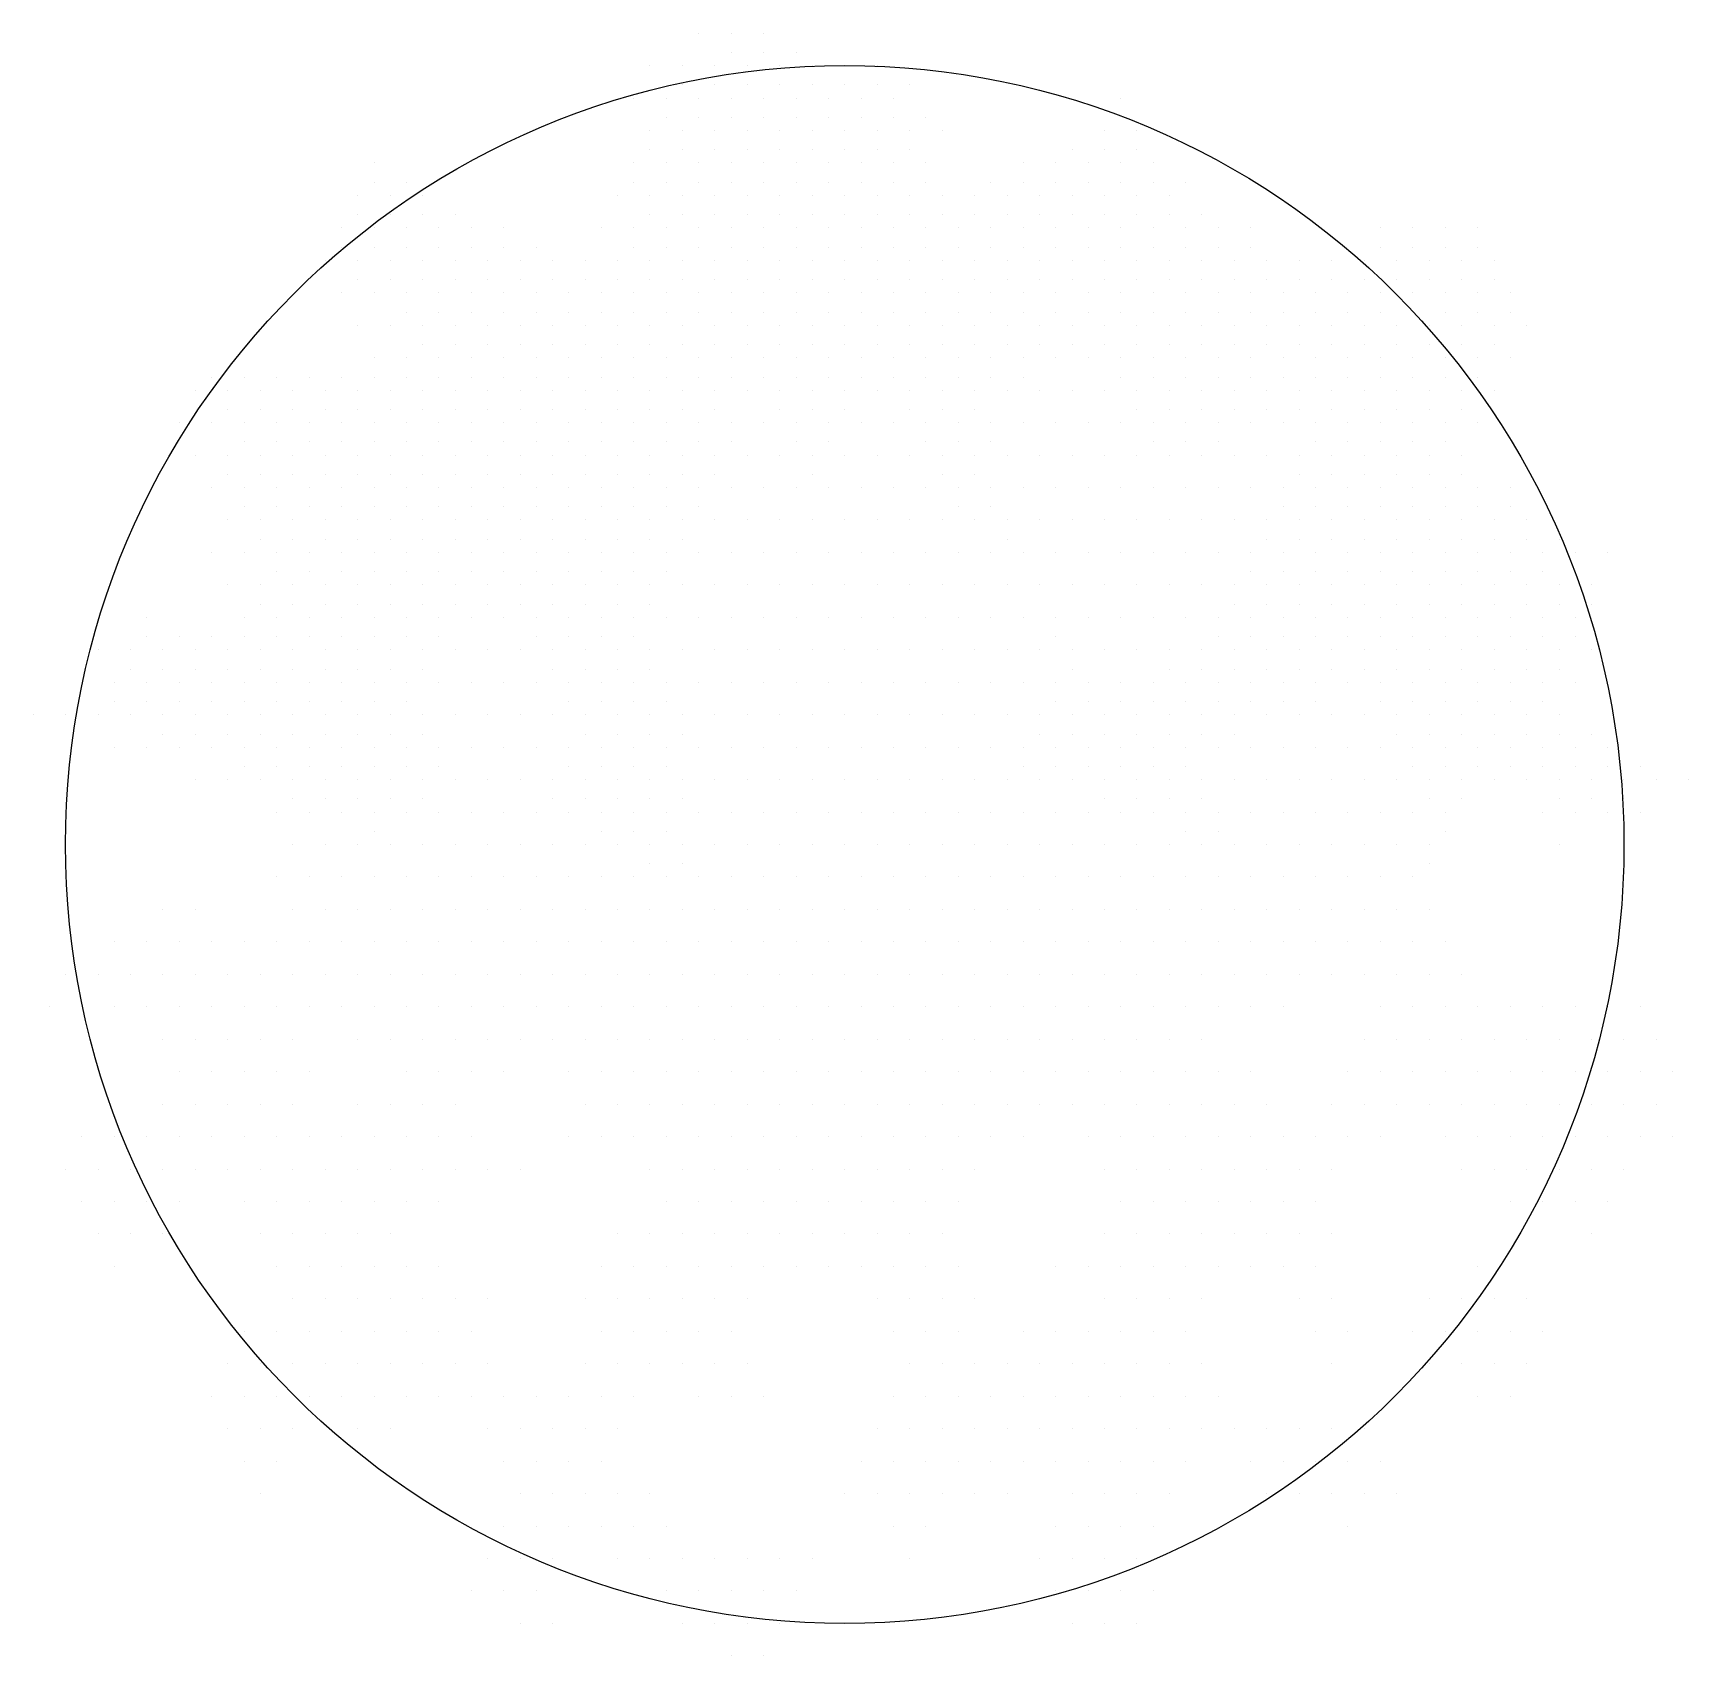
# Model space of a CAD drawing. Extents: x 0.8 to 13.5, y 0.8 to 13.2.
import ezdxf

# ---------------------------------------------------------------- set-up
doc = ezdxf.new("R2010")
doc.units = 0
doc.header["$MEASUREMENT"] = 0
doc.layers.get('0').update_dxf_attribs({"linetype": 'CONTINUOUS'})
doc.layers.add('TR_OUT', color=7, linetype='CONTINUOUS')

msp = doc.modelspace()

# ---------------------------------------------------------------- linework, layer by layer
at = {"color": 0}
for p, q in [((5.875, 13.25), (5.875, 13.25)), ((6.125, 13.25), (6.125, 13.25)), ((6.375, 13.25), (6.375, 13.25)), ((6.125, 13.101), (6.125, 13.101)), ((6.375, 13.101), (6.375, 13.101)), ((6.625, 13.101), (6.625, 13.101)), ((5.5, 13), (5.5, 13)), ((5.75, 13), (5.75, 13)), ((6, 13), (6, 13)), ((6.25, 13), (6.25, 13)), ((6.5, 13), (6.5, 13)), ((6.75, 13), (6.75, 13)), ((7, 13), (7, 13)), ((7.25, 13), (7.25, 13)), ((5.375, 12.75), (5.375, 12.75)), ((5.625, 12.75), (5.625, 12.75)), ((5.75, 12.851), (5.75, 12.851)), ((5.875, 12.75), (5.875, 12.75)), ((6, 12.851), (6, 12.851)), ((6.125, 12.75), (6.125, 12.75)), ((6.25, 12.851), (6.25, 12.851)), ((6.375, 12.75), (6.375, 12.75)), ((6.5, 12.851), (6.5, 12.851)), ((6.625, 12.75), (6.625, 12.75)), ((6.75, 12.851), (6.75, 12.851)), ((6.875, 12.75), (6.875, 12.75)), ((7, 12.851), (7, 12.851)), ((7.125, 12.75), (7.125, 12.75)), ((7.25, 12.851), (7.25, 12.851)), ((7.375, 12.75), (7.375, 12.75)), ((7.5, 12.851), (7.5, 12.851)), ((9.125, 12.75), (9.125, 12.75)), ((5.5, 12.5), (5.5, 12.5)), ((5.625, 12.601), (5.625, 12.601)), ((5.75, 12.5), (5.75, 12.5)), ((5.875, 12.601), (5.875, 12.601)), ((6, 12.5), (6, 12.5)), ((6.125, 12.601), (6.125, 12.601)), ((6.25, 12.5), (6.25, 12.5)), ((6.375, 12.601), (6.375, 12.601)), ((6.5, 12.5), (6.5, 12.5)), ((6.625, 12.601), (6.625, 12.601)), ((6.75, 12.5), (6.75, 12.5)), ((6.875, 12.601), (6.875, 12.601)), ((7, 12.5), (7, 12.5)), ((7.125, 12.601), (7.125, 12.601)), ((7.25, 12.5), (7.25, 12.5)), ((7.375, 12.601), (7.375, 12.601)), ((7.5, 12.5), (7.5, 12.5)), ((7.625, 12.601), (7.625, 12.601)), ((7.75, 12.5), (7.75, 12.5)), ((9, 12.5), (9, 12.5)), ((9.25, 12.5), (9.25, 12.5)), ((3.375, 12.25), (3.375, 12.25)), ((5.375, 12.25), (5.375, 12.25)), ((5.5, 12.351), (5.5, 12.351)), ((5.625, 12.25), (5.625, 12.25)), ((5.75, 12.351), (5.75, 12.351)), ((5.875, 12.25), (5.875, 12.25)), ((6, 12.351), (6, 12.351)), ((6.125, 12.25), (6.125, 12.25)), ((6.25, 12.351), (6.25, 12.351)), ((6.375, 12.25), (6.375, 12.25)), ((6.5, 12.351), (6.5, 12.351)), ((6.625, 12.25), (6.625, 12.25)), ((6.75, 12.351), (6.75, 12.351)), ((6.875, 12.25), (6.875, 12.25)), ((7, 12.351), (7, 12.351)), ((7.125, 12.25), (7.125, 12.25)), ((7.25, 12.351), (7.25, 12.351)), ((7.375, 12.25), (7.375, 12.25)), ((7.5, 12.351), (7.5, 12.351)), ((7.625, 12.25), (7.625, 12.25)), ((8.375, 12.25), (8.375, 12.25)), ((8.625, 12.25), (8.625, 12.25)), ((8.75, 12.351), (8.75, 12.351)), ((8.875, 12.25), (8.875, 12.25)), ((9, 12.351), (9, 12.351)), ((9.125, 12.25), (9.125, 12.25)), ((9.25, 12.351), (9.25, 12.351)), ((9.375, 12.25), (9.375, 12.25)), ((3.25, 12), (3.25, 12)), ((3.375, 12.101), (3.375, 12.101)), ((3.5, 12), (3.5, 12)), ((3.625, 12.101), (3.625, 12.101)), ((3.75, 12), (3.75, 12)), ((5.25, 12), (5.25, 12)), ((5.375, 12.101), (5.375, 12.101)), ((5.5, 12), (5.5, 12)), ((5.625, 12.101), (5.625, 12.101)), ((5.75, 12), (5.75, 12)), ((5.875, 12.101), (5.875, 12.101)), ((6, 12), (6, 12)), ((6.125, 12.101), (6.125, 12.101)), ((6.25, 12), (6.25, 12)), ((6.375, 12.101), (6.375, 12.101)), ((6.5, 12), (6.5, 12)), ((6.625, 12.101), (6.625, 12.101)), ((6.75, 12), (6.75, 12)), ((6.875, 12.101), (6.875, 12.101)), ((7, 12), (7, 12)), ((7.125, 12.101), (7.125, 12.101)), ((7.25, 12), (7.25, 12)), ((7.375, 12.101), (7.375, 12.101)), ((7.5, 12), (7.5, 12)), ((7.625, 12.101), (7.625, 12.101)), ((7.75, 12), (7.75, 12)), ((8, 12), (8, 12)), ((8.125, 12.101), (8.125, 12.101)), ((8.25, 12), (8.25, 12)), ((8.375, 12.101), (8.375, 12.101)), ((8.5, 12), (8.5, 12)), ((8.625, 12.101), (8.625, 12.101)), ((8.75, 12), (8.75, 12)), ((8.875, 12.101), (8.875, 12.101)), ((9, 12), (9, 12)), ((9.125, 12.101), (9.125, 12.101)), ((9.25, 12), (9.25, 12)), ((9.375, 12.101), (9.375, 12.101)), ((9.5, 12), (9.5, 12)), ((9.625, 12.101), (9.625, 12.101)), ((3.125, 11.75), (3.125, 11.75)), ((3.25, 11.851), (3.25, 11.851)), ((3.375, 11.75), (3.375, 11.75)), ((3.5, 11.851), (3.5, 11.851)), ((3.625, 11.75), (3.625, 11.75)), ((3.75, 11.851), (3.75, 11.851)), ((3.875, 11.75), (3.875, 11.75)), ((4, 11.851), (4, 11.851)), ((4.125, 11.75), (4.125, 11.75)), ((4.375, 11.75), (4.375, 11.75)), ((5.125, 11.75), (5.125, 11.75)), ((5.375, 11.75), (5.375, 11.75)), ((5.5, 11.851), (5.5, 11.851)), ((5.625, 11.75), (5.625, 11.75)), ((5.75, 11.851), (5.75, 11.851)), ((5.875, 11.75), (5.875, 11.75)), ((6, 11.851), (6, 11.851)), ((6.125, 11.75), (6.125, 11.75)), ((6.25, 11.851), (6.25, 11.851)), ((6.375, 11.75), (6.375, 11.75)), ((6.5, 11.851), (6.5, 11.851)), ((6.625, 11.75), (6.625, 11.75)), ((6.75, 11.851), (6.75, 11.851)), ((6.875, 11.75), (6.875, 11.75)), ((7, 11.851), (7, 11.851)), ((7.125, 11.75), (7.125, 11.75)), ((7.25, 11.851), (7.25, 11.851)), ((7.375, 11.75), (7.375, 11.75)), ((7.5, 11.851), (7.5, 11.851)), ((7.625, 11.75), (7.625, 11.75)), ((7.75, 11.851), (7.75, 11.851)), ((7.875, 11.75), (7.875, 11.75)), ((8, 11.851), (8, 11.851)), ((8.125, 11.75), (8.125, 11.75)), ((8.25, 11.851), (8.25, 11.851)), ((8.375, 11.75), (8.375, 11.75)), ((8.5, 11.851), (8.5, 11.851)), ((8.625, 11.75), (8.625, 11.75)), ((8.75, 11.851), (8.75, 11.851)), ((8.875, 11.75), (8.875, 11.75)), ((9, 11.851), (9, 11.851)), ((9.125, 11.75), (9.125, 11.75)), ((9.25, 11.851), (9.25, 11.851)), ((9.375, 11.75), (9.375, 11.75)), ((9.5, 11.851), (9.5, 11.851)), ((9.625, 11.75), (9.625, 11.75)), ((9.75, 11.851), (9.75, 11.851)), ((9.875, 11.75), (9.875, 11.75)), ((10.125, 11.75), (10.125, 11.75)), ((11.125, 11.75), (11.125, 11.75)), ((11.375, 11.75), (11.375, 11.75)), ((11.625, 11.75), (11.625, 11.75)), ((11.875, 11.75), (11.875, 11.75)), ((3, 11.5), (3, 11.5)), ((3.125, 11.601), (3.125, 11.601)), ((3.25, 11.5), (3.25, 11.5)), ((3.375, 11.601), (3.375, 11.601)), ((3.5, 11.5), (3.5, 11.5)), ((3.625, 11.601), (3.625, 11.601)), ((3.75, 11.5), (3.75, 11.5)), ((3.875, 11.601), (3.875, 11.601)), ((4, 11.5), (4, 11.5)), ((4.125, 11.601), (4.125, 11.601)), ((4.25, 11.5), (4.25, 11.5)), ((4.375, 11.601), (4.375, 11.601)), ((4.5, 11.5), (4.5, 11.5)), ((4.625, 11.601), (4.625, 11.601)), ((4.75, 11.5), (4.75, 11.5)), ((5, 11.5), (5, 11.5)), ((5.25, 11.5), (5.25, 11.5)), ((5.375, 11.601), (5.375, 11.601)), ((5.5, 11.5), (5.5, 11.5)), ((5.625, 11.601), (5.625, 11.601)), ((5.75, 11.5), (5.75, 11.5)), ((5.875, 11.601), (5.875, 11.601)), ((6, 11.5), (6, 11.5)), ((6.125, 11.601), (6.125, 11.601)), ((6.25, 11.5), (6.25, 11.5)), ((6.375, 11.601), (6.375, 11.601)), ((6.5, 11.5), (6.5, 11.5)), ((6.625, 11.601), (6.625, 11.601)), ((6.75, 11.5), (6.75, 11.5)), ((6.875, 11.601), (6.875, 11.601)), ((7, 11.5), (7, 11.5)), ((7.125, 11.601), (7.125, 11.601)), ((7.25, 11.5), (7.25, 11.5)), ((7.375, 11.601), (7.375, 11.601)), ((7.5, 11.5), (7.5, 11.5)), ((7.625, 11.601), (7.625, 11.601)), ((7.75, 11.5), (7.75, 11.5)), ((7.875, 11.601), (7.875, 11.601)), ((8, 11.5), (8, 11.5)), ((8.125, 11.601), (8.125, 11.601)), ((8.25, 11.5), (8.25, 11.5)), ((8.375, 11.601), (8.375, 11.601)), ((8.5, 11.5), (8.5, 11.5)), ((8.625, 11.601), (8.625, 11.601)), ((8.75, 11.5), (8.75, 11.5)), ((8.875, 11.601), (8.875, 11.601)), ((9, 11.5), (9, 11.5)), ((9.125, 11.601), (9.125, 11.601)), ((9.25, 11.5), (9.25, 11.5)), ((9.375, 11.601), (9.375, 11.601)), ((9.5, 11.5), (9.5, 11.5)), ((9.625, 11.601), (9.625, 11.601)), ((9.75, 11.5), (9.75, 11.5)), ((9.875, 11.601), (9.875, 11.601)), ((10, 11.5), (10, 11.5)), ((10.125, 11.601), (10.125, 11.601)), ((10.25, 11.5), (10.25, 11.5)), ((10.5, 11.5), (10.5, 11.5)), ((10.75, 11.5), (10.75, 11.5)), ((11, 11.5), (11, 11.5)), ((11.125, 11.601), (11.125, 11.601)), ((11.25, 11.5), (11.25, 11.5)), ((11.375, 11.601), (11.375, 11.601)), ((11.5, 11.5), (11.5, 11.5)), ((11.625, 11.601), (11.625, 11.601)), ((11.75, 11.5), (11.75, 11.5)), ((11.875, 11.601), (11.875, 11.601)), ((12, 11.5), (12, 11.5)), ((3.25, 11.351), (3.25, 11.351)), ((3.5, 11.351), (3.5, 11.351)), ((3.75, 11.351), (3.75, 11.351)), ((4, 11.351), (4, 11.351)), ((4.25, 11.351), (4.25, 11.351)), ((4.5, 11.351), (4.5, 11.351)), ((4.75, 11.351), (4.75, 11.351)), ((5, 11.351), (5, 11.351)), ((5.25, 11.351), (5.25, 11.351)), ((5.5, 11.351), (5.5, 11.351)), ((5.75, 11.351), (5.75, 11.351)), ((6, 11.351), (6, 11.351)), ((6.25, 11.351), (6.25, 11.351)), ((6.5, 11.351), (6.5, 11.351)), ((6.75, 11.351), (6.75, 11.351)), ((7, 11.351), (7, 11.351)), ((7.25, 11.351), (7.25, 11.351)), ((7.5, 11.351), (7.5, 11.351)), ((7.75, 11.351), (7.75, 11.351)), ((8, 11.351), (8, 11.351)), ((8.25, 11.351), (8.25, 11.351)), ((8.5, 11.351), (8.5, 11.351)), ((8.75, 11.351), (8.75, 11.351)), ((9, 11.351), (9, 11.351)), ((9.25, 11.351), (9.25, 11.351)), ((9.5, 11.351), (9.5, 11.351)), ((9.75, 11.351), (9.75, 11.351)), ((10, 11.351), (10, 11.351)), ((10.25, 11.351), (10.25, 11.351)), ((10.5, 11.351), (10.5, 11.351)), ((10.75, 11.351), (10.75, 11.351)), ((11, 11.351), (11, 11.351)), ((11.25, 11.351), (11.25, 11.351)), ((11.5, 11.351), (11.5, 11.351)), ((11.75, 11.351), (11.75, 11.351)), ((12, 11.351), (12, 11.351)), ((3.125, 11.25), (3.125, 11.25)), ((3.375, 11.25), (3.375, 11.25)), ((3.625, 11.25), (3.625, 11.25)), ((3.875, 11.25), (3.875, 11.25)), ((4.125, 11.25), (4.125, 11.25)), ((4.375, 11.25), (4.375, 11.25)), ((4.625, 11.25), (4.625, 11.25)), ((4.875, 11.25), (4.875, 11.25)), ((5.125, 11.25), (5.125, 11.25)), ((5.375, 11.25), (5.375, 11.25)), ((5.625, 11.25), (5.625, 11.25)), ((5.875, 11.25), (5.875, 11.25)), ((6.125, 11.25), (6.125, 11.25)), ((6.375, 11.25), (6.375, 11.25)), ((6.625, 11.25), (6.625, 11.25)), ((6.875, 11.25), (6.875, 11.25)), ((7.125, 11.25), (7.125, 11.25)), ((7.375, 11.25), (7.375, 11.25)), ((7.625, 11.25), (7.625, 11.25)), ((7.875, 11.25), (7.875, 11.25)), ((8.125, 11.25), (8.125, 11.25)), ((8.375, 11.25), (8.375, 11.25)), ((8.625, 11.25), (8.625, 11.25)), ((8.875, 11.25), (8.875, 11.25)), ((9.125, 11.25), (9.125, 11.25)), ((9.375, 11.25), (9.375, 11.25)), ((9.625, 11.25), (9.625, 11.25)), ((9.875, 11.25), (9.875, 11.25)), ((10.125, 11.25), (10.125, 11.25)), ((10.375, 11.25), (10.375, 11.25)), ((10.625, 11.25), (10.625, 11.25)), ((10.875, 11.25), (10.875, 11.25)), ((11.125, 11.25), (11.125, 11.25)), ((11.375, 11.25), (11.375, 11.25)), ((11.625, 11.25), (11.625, 11.25)), ((11.875, 11.25), (11.875, 11.25)), ((12.125, 11.25), (12.125, 11.25)), ((3.625, 11.101), (3.625, 11.101)), ((3.875, 11.101), (3.875, 11.101)), ((4.125, 11.101), (4.125, 11.101)), ((4.375, 11.101), (4.375, 11.101)), ((4.625, 11.101), (4.625, 11.101)), ((4.875, 11.101), (4.875, 11.101)), ((5.125, 11.101), (5.125, 11.101)), ((5.375, 11.101), (5.375, 11.101)), ((5.625, 11.101), (5.625, 11.101)), ((5.875, 11.101), (5.875, 11.101)), ((6.125, 11.101), (6.125, 11.101)), ((6.375, 11.101), (6.375, 11.101)), ((6.625, 11.101), (6.625, 11.101)), ((6.875, 11.101), (6.875, 11.101)), ((7.125, 11.101), (7.125, 11.101)), ((7.375, 11.101), (7.375, 11.101)), ((7.625, 11.101), (7.625, 11.101)), ((7.875, 11.101), (7.875, 11.101)), ((8.125, 11.101), (8.125, 11.101)), ((8.375, 11.101), (8.375, 11.101)), ((8.625, 11.101), (8.625, 11.101)), ((8.875, 11.101), (8.875, 11.101)), ((9.125, 11.101), (9.125, 11.101)), ((9.375, 11.101), (9.375, 11.101)), ((9.625, 11.101), (9.625, 11.101)), ((9.875, 11.101), (9.875, 11.101)), ((10.125, 11.101), (10.125, 11.101)), ((10.375, 11.101), (10.375, 11.101)), ((10.625, 11.101), (10.625, 11.101)), ((10.875, 11.101), (10.875, 11.101)), ((11.125, 11.101), (11.125, 11.101)), ((11.375, 11.101), (11.375, 11.101)), ((11.625, 11.101), (11.625, 11.101)), ((11.875, 11.101), (11.875, 11.101)), ((12.125, 11.101), (12.125, 11.101)), ((3.25, 11), (3.25, 11)), ((3.5, 11), (3.5, 11)), ((3.75, 11), (3.75, 11)), ((4, 11), (4, 11)), ((4.25, 11), (4.25, 11)), ((4.5, 11), (4.5, 11)), ((4.75, 11), (4.75, 11)), ((5, 11), (5, 11)), ((5.25, 11), (5.25, 11)), ((5.5, 11), (5.5, 11)), ((5.75, 11), (5.75, 11)), ((6, 11), (6, 11)), ((6.25, 11), (6.25, 11)), ((6.5, 11), (6.5, 11)), ((6.75, 11), (6.75, 11)), ((7, 11), (7, 11)), ((7.25, 11), (7.25, 11)), ((7.5, 11), (7.5, 11)), ((7.75, 11), (7.75, 11)), ((8, 11), (8, 11)), ((8.25, 11), (8.25, 11)), ((8.5, 11), (8.5, 11)), ((8.75, 11), (8.75, 11)), ((9, 11), (9, 11)), ((9.25, 11), (9.25, 11)), ((9.5, 11), (9.5, 11)), ((9.75, 11), (9.75, 11)), ((10, 11), (10, 11)), ((10.25, 11), (10.25, 11)), ((10.5, 11), (10.5, 11)), ((10.75, 11), (10.75, 11)), ((11, 11), (11, 11)), ((11.25, 11), (11.25, 11)), ((11.5, 11), (11.5, 11)), ((11.75, 11), (11.75, 11)), ((12, 11), (12, 11)), ((12.25, 11), (12.25, 11)), ((3.75, 10.851), (3.75, 10.851)), ((4, 10.851), (4, 10.851)), ((4.25, 10.851), (4.25, 10.851)), ((4.5, 10.851), (4.5, 10.851)), ((4.75, 10.851), (4.75, 10.851)), ((5, 10.851), (5, 10.851)), ((5.25, 10.851), (5.25, 10.851)), ((5.5, 10.851), (5.5, 10.851)), ((5.75, 10.851), (5.75, 10.851)), ((6, 10.851), (6, 10.851)), ((6.25, 10.851), (6.25, 10.851)), ((6.5, 10.851), (6.5, 10.851)), ((6.75, 10.851), (6.75, 10.851)), ((7, 10.851), (7, 10.851)), ((7.25, 10.851), (7.25, 10.851)), ((7.5, 10.851), (7.5, 10.851)), ((7.75, 10.851), (7.75, 10.851)), ((8, 10.851), (8, 10.851)), ((8.25, 10.851), (8.25, 10.851)), ((8.5, 10.851), (8.5, 10.851)), ((8.75, 10.851), (8.75, 10.851)), ((9, 10.851), (9, 10.851)), ((9.25, 10.851), (9.25, 10.851)), ((9.5, 10.851), (9.5, 10.851)), ((9.75, 10.851), (9.75, 10.851)), ((10, 10.851), (10, 10.851)), ((10.25, 10.851), (10.25, 10.851)), ((10.5, 10.851), (10.5, 10.851)), ((10.75, 10.851), (10.75, 10.851)), ((11, 10.851), (11, 10.851)), ((11.25, 10.851), (11.25, 10.851)), ((11.5, 10.851), (11.5, 10.851)), ((11.75, 10.851), (11.75, 10.851)), ((12, 10.851), (12, 10.851)), ((3.375, 10.75), (3.375, 10.75)), ((3.625, 10.75), (3.625, 10.75)), ((3.875, 10.75), (3.875, 10.75)), ((4.125, 10.75), (4.125, 10.75)), ((4.375, 10.75), (4.375, 10.75)), ((4.625, 10.75), (4.625, 10.75)), ((4.875, 10.75), (4.875, 10.75)), ((5.125, 10.75), (5.125, 10.75)), ((5.375, 10.75), (5.375, 10.75)), ((5.625, 10.75), (5.625, 10.75)), ((5.875, 10.75), (5.875, 10.75)), ((6.125, 10.75), (6.125, 10.75)), ((6.375, 10.75), (6.375, 10.75)), ((6.625, 10.75), (6.625, 10.75)), ((6.875, 10.75), (6.875, 10.75)), ((7.125, 10.75), (7.125, 10.75)), ((7.375, 10.75), (7.375, 10.75)), ((7.625, 10.75), (7.625, 10.75)), ((7.875, 10.75), (7.875, 10.75)), ((8.125, 10.75), (8.125, 10.75)), ((8.375, 10.75), (8.375, 10.75)), ((8.625, 10.75), (8.625, 10.75)), ((8.875, 10.75), (8.875, 10.75)), ((9.125, 10.75), (9.125, 10.75)), ((9.375, 10.75), (9.375, 10.75)), ((9.625, 10.75), (9.625, 10.75)), ((9.875, 10.75), (9.875, 10.75)), ((10.125, 10.75), (10.125, 10.75)), ((10.375, 10.75), (10.375, 10.75)), ((10.625, 10.75), (10.625, 10.75)), ((10.875, 10.75), (10.875, 10.75)), ((11.125, 10.75), (11.125, 10.75)), ((11.375, 10.75), (11.375, 10.75)), ((11.625, 10.75), (11.625, 10.75)), ((11.875, 10.75), (11.875, 10.75)), ((12.125, 10.75), (12.125, 10.75)), ((2.125, 10.601), (2.125, 10.601)), ((2.375, 10.601), (2.375, 10.601)), ((2.625, 10.601), (2.625, 10.601)), ((2.875, 10.601), (2.875, 10.601)), ((3.125, 10.601), (3.125, 10.601)), ((3.375, 10.601), (3.375, 10.601)), ((3.625, 10.601), (3.625, 10.601)), ((3.875, 10.601), (3.875, 10.601)), ((4.125, 10.601), (4.125, 10.601)), ((4.375, 10.601), (4.375, 10.601)), ((4.625, 10.601), (4.625, 10.601)), ((4.875, 10.601), (4.875, 10.601)), ((5.125, 10.601), (5.125, 10.601)), ((5.375, 10.601), (5.375, 10.601)), ((5.625, 10.601), (5.625, 10.601)), ((5.875, 10.601), (5.875, 10.601)), ((6.125, 10.601), (6.125, 10.601)), ((6.375, 10.601), (6.375, 10.601)), ((6.625, 10.601), (6.625, 10.601)), ((6.875, 10.601), (6.875, 10.601)), ((7.125, 10.601), (7.125, 10.601)), ((7.375, 10.601), (7.375, 10.601)), ((7.625, 10.601), (7.625, 10.601)), ((7.875, 10.601), (7.875, 10.601)), ((8.125, 10.601), (8.125, 10.601)), ((8.375, 10.601), (8.375, 10.601)), ((9.125, 10.601), (9.125, 10.601)), ((9.375, 10.601), (9.375, 10.601)), ((9.625, 10.601), (9.625, 10.601)), ((9.875, 10.601), (9.875, 10.601)), ((10.125, 10.601), (10.125, 10.601)), ((10.375, 10.601), (10.375, 10.601)), ((10.625, 10.601), (10.625, 10.601)), ((10.875, 10.601), (10.875, 10.601)), ((11.125, 10.601), (11.125, 10.601)), ((11.375, 10.601), (11.375, 10.601)), ((11.625, 10.601), (11.625, 10.601)), ((11.875, 10.601), (11.875, 10.601)), ((2, 10.5), (2, 10.5)), ((2.25, 10.5), (2.25, 10.5)), ((2.5, 10.5), (2.5, 10.5)), ((2.75, 10.5), (2.75, 10.5)), ((3, 10.5), (3, 10.5)), ((3.25, 10.5), (3.25, 10.5)), ((3.5, 10.5), (3.5, 10.5)), ((3.75, 10.5), (3.75, 10.5)), ((4, 10.5), (4, 10.5)), ((4.25, 10.5), (4.25, 10.5)), ((4.5, 10.5), (4.5, 10.5)), ((4.75, 10.5), (4.75, 10.5)), ((5, 10.5), (5, 10.5)), ((5.25, 10.5), (5.25, 10.5)), ((5.5, 10.5), (5.5, 10.5)), ((5.75, 10.5), (5.75, 10.5)), ((6, 10.5), (6, 10.5)), ((6.25, 10.5), (6.25, 10.5)), ((6.5, 10.5), (6.5, 10.5)), ((6.75, 10.5), (6.75, 10.5)), ((7, 10.5), (7, 10.5)), ((7.25, 10.5), (7.25, 10.5)), ((7.5, 10.5), (7.5, 10.5)), ((7.75, 10.5), (7.75, 10.5)), ((8, 10.5), (8, 10.5)), ((8.25, 10.5), (8.25, 10.5)), ((8.5, 10.5), (8.5, 10.5)), ((8.75, 10.5), (8.75, 10.5)), ((9, 10.5), (9, 10.5)), ((9.25, 10.5), (9.25, 10.5)), ((9.5, 10.5), (9.5, 10.5)), ((9.75, 10.5), (9.75, 10.5)), ((10, 10.5), (10, 10.5)), ((10.25, 10.5), (10.25, 10.5)), ((10.5, 10.5), (10.5, 10.5)), ((10.75, 10.5), (10.75, 10.5)), ((11, 10.5), (11, 10.5)), ((11.25, 10.5), (11.25, 10.5)), ((11.5, 10.5), (11.5, 10.5)), ((11.75, 10.5), (11.75, 10.5)), ((12, 10.5), (12, 10.5)), ((2.25, 10.351), (2.25, 10.351)), ((2.5, 10.351), (2.5, 10.351)), ((2.75, 10.351), (2.75, 10.351)), ((3, 10.351), (3, 10.351)), ((3.25, 10.351), (3.25, 10.351)), ((3.5, 10.351), (3.5, 10.351)), ((3.75, 10.351), (3.75, 10.351)), ((4, 10.351), (4, 10.351)), ((4.25, 10.351), (4.25, 10.351)), ((4.5, 10.351), (4.5, 10.351)), ((4.75, 10.351), (4.75, 10.351)), ((5, 10.351), (5, 10.351)), ((5.25, 10.351), (5.25, 10.351)), ((5.5, 10.351), (5.5, 10.351)), ((5.75, 10.351), (5.75, 10.351)), ((6, 10.351), (6, 10.351)), ((6.5, 10.351), (6.5, 10.351)), ((6.75, 10.351), (6.75, 10.351)), ((7, 10.351), (7, 10.351)), ((7.5, 10.351), (7.5, 10.351)), ((7.75, 10.351), (7.75, 10.351)), ((8, 10.351), (8, 10.351)), ((9.25, 10.351), (9.25, 10.351)), ((9.5, 10.351), (9.5, 10.351)), ((9.75, 10.351), (9.75, 10.351)), ((10, 10.351), (10, 10.351)), ((10.25, 10.351), (10.25, 10.351)), ((10.5, 10.351), (10.5, 10.351)), ((10.75, 10.351), (10.75, 10.351)), ((11, 10.351), (11, 10.351)), ((11.25, 10.351), (11.25, 10.351)), ((11.5, 10.351), (11.5, 10.351)), ((11.75, 10.351), (11.75, 10.351)), ((1.875, 10.25), (1.875, 10.25)), ((2.125, 10.25), (2.125, 10.25)), ((2.375, 10.25), (2.375, 10.25)), ((2.625, 10.25), (2.625, 10.25)), ((2.875, 10.25), (2.875, 10.25)), ((3.125, 10.25), (3.125, 10.25)), ((3.375, 10.25), (3.375, 10.25)), ((3.625, 10.25), (3.625, 10.25)), ((3.875, 10.25), (3.875, 10.25)), ((4.125, 10.25), (4.125, 10.25)), ((4.375, 10.25), (4.375, 10.25)), ((4.625, 10.25), (4.625, 10.25)), ((4.875, 10.25), (4.875, 10.25)), ((5.125, 10.25), (5.125, 10.25)), ((5.375, 10.25), (5.375, 10.25)), ((5.625, 10.25), (5.625, 10.25)), ((5.875, 10.25), (5.875, 10.25)), ((6.125, 10.25), (6.125, 10.25)), ((6.375, 10.25), (6.375, 10.25)), ((6.625, 10.25), (6.625, 10.25)), ((6.875, 10.25), (6.875, 10.25)), ((7.125, 10.25), (7.125, 10.25)), ((7.375, 10.25), (7.375, 10.25)), ((7.625, 10.25), (7.625, 10.25)), ((7.875, 10.25), (7.875, 10.25)), ((8.125, 10.25), (8.125, 10.25)), ((8.375, 10.25), (8.375, 10.25)), ((8.625, 10.25), (8.625, 10.25)), ((8.875, 10.25), (8.875, 10.25)), ((9.125, 10.25), (9.125, 10.25)), ((9.375, 10.25), (9.375, 10.25)), ((9.625, 10.25), (9.625, 10.25)), ((9.875, 10.25), (9.875, 10.25)), ((10.125, 10.25), (10.125, 10.25)), ((10.375, 10.25), (10.375, 10.25)), ((10.625, 10.25), (10.625, 10.25)), ((10.875, 10.25), (10.875, 10.25)), ((11.125, 10.25), (11.125, 10.25)), ((11.375, 10.25), (11.375, 10.25)), ((11.625, 10.25), (11.625, 10.25)), ((11.875, 10.25), (11.875, 10.25)), ((2.375, 10.101), (2.375, 10.101)), ((2.625, 10.101), (2.625, 10.101)), ((2.875, 10.101), (2.875, 10.101)), ((3.125, 10.101), (3.125, 10.101)), ((3.375, 10.101), (3.375, 10.101)), ((3.625, 10.101), (3.625, 10.101)), ((3.875, 10.101), (3.875, 10.101)), ((4.125, 10.101), (4.125, 10.101)), ((4.375, 10.101), (4.375, 10.101)), ((4.625, 10.101), (4.625, 10.101)), ((4.875, 10.101), (4.875, 10.101)), ((5.125, 10.101), (5.125, 10.101)), ((5.375, 10.101), (5.375, 10.101)), ((5.625, 10.101), (5.625, 10.101)), ((5.875, 10.101), (5.875, 10.101)), ((6.125, 10.101), (6.125, 10.101)), ((6.625, 10.101), (6.625, 10.101)), ((6.875, 10.101), (6.875, 10.101)), ((7.625, 10.101), (7.625, 10.101)), ((7.875, 10.101), (7.875, 10.101)), ((8.125, 10.101), (8.125, 10.101)), ((9.375, 10.101), (9.375, 10.101)), ((9.625, 10.101), (9.625, 10.101)), ((9.875, 10.101), (9.875, 10.101)), ((10.625, 10.101), (10.625, 10.101)), ((10.875, 10.101), (10.875, 10.101)), ((11.125, 10.101), (11.125, 10.101)), ((11.375, 10.101), (11.375, 10.101)), ((11.625, 10.101), (11.625, 10.101)), ((2, 10), (2, 10)), ((2.25, 10), (2.25, 10)), ((2.5, 10), (2.5, 10)), ((2.75, 10), (2.75, 10)), ((3, 10), (3, 10)), ((3.25, 10), (3.25, 10)), ((3.5, 10), (3.5, 10)), ((3.75, 10), (3.75, 10)), ((4, 10), (4, 10)), ((4.25, 10), (4.25, 10)), ((4.5, 10), (4.5, 10)), ((4.75, 10), (4.75, 10)), ((5, 10), (5, 10)), ((5.25, 10), (5.25, 10)), ((5.5, 10), (5.5, 10)), ((5.75, 10), (5.75, 10)), ((6, 10), (6, 10)), ((6.25, 10), (6.25, 10)), ((6.5, 10), (6.5, 10)), ((6.75, 10), (6.75, 10)), ((7, 10), (7, 10)), ((7.25, 10), (7.25, 10)), ((7.5, 10), (7.5, 10)), ((7.75, 10), (7.75, 10)), ((8, 10), (8, 10)), ((8.25, 10), (8.25, 10)), ((8.5, 10), (8.5, 10)), ((8.75, 10), (8.75, 10)), ((9, 10), (9, 10)), ((9.25, 10), (9.25, 10)), ((9.5, 10), (9.5, 10)), ((9.75, 10), (9.75, 10)), ((10, 10), (10, 10)), ((10.25, 10), (10.25, 10)), ((10.5, 10), (10.5, 10)), ((10.75, 10), (10.75, 10)), ((11, 10), (11, 10)), ((11.25, 10), (11.25, 10)), ((11.5, 10), (11.5, 10)), ((11.75, 10), (11.75, 10)), ((2.25, 9.851), (2.25, 9.851)), ((2.5, 9.851), (2.5, 9.851)), ((2.75, 9.851), (2.75, 9.851)), ((3, 9.851), (3, 9.851)), ((3.25, 9.851), (3.25, 9.851)), ((3.5, 9.851), (3.5, 9.851)), ((3.75, 9.851), (3.75, 9.851)), ((4, 9.851), (4, 9.851)), ((4.25, 9.851), (4.25, 9.851)), ((4.5, 9.851), (4.5, 9.851)), ((4.75, 9.851), (4.75, 9.851)), ((5, 9.851), (5, 9.851)), ((5.25, 9.851), (5.25, 9.851)), ((5.5, 9.851), (5.5, 9.851)), ((5.75, 9.851), (5.75, 9.851)), ((6, 9.851), (6, 9.851)), ((6.75, 9.851), (6.75, 9.851)), ((7.75, 9.851), (7.75, 9.851)), ((8, 9.851), (8, 9.851)), ((10.5, 9.851), (10.5, 9.851)), ((10.75, 9.851), (10.75, 9.851)), ((11, 9.851), (11, 9.851)), ((11.25, 9.851), (11.25, 9.851)), ((11.5, 9.851), (11.5, 9.851)), ((11.75, 9.851), (11.75, 9.851)), ((2.125, 9.75), (2.125, 9.75)), ((2.375, 9.75), (2.375, 9.75)), ((2.625, 9.75), (2.625, 9.75)), ((2.875, 9.75), (2.875, 9.75)), ((3.125, 9.75), (3.125, 9.75)), ((3.375, 9.75), (3.375, 9.75)), ((3.625, 9.75), (3.625, 9.75)), ((3.875, 9.75), (3.875, 9.75)), ((4.125, 9.75), (4.125, 9.75)), ((4.375, 9.75), (4.375, 9.75)), ((4.625, 9.75), (4.625, 9.75)), ((4.875, 9.75), (4.875, 9.75)), ((5.125, 9.75), (5.125, 9.75)), ((5.375, 9.75), (5.375, 9.75)), ((5.625, 9.75), (5.625, 9.75)), ((5.875, 9.75), (5.875, 9.75)), ((6.125, 9.75), (6.125, 9.75)), ((6.375, 9.75), (6.375, 9.75)), ((6.625, 9.75), (6.625, 9.75)), ((6.875, 9.75), (6.875, 9.75)), ((7.125, 9.75), (7.125, 9.75)), ((7.375, 9.75), (7.375, 9.75)), ((7.625, 9.75), (7.625, 9.75)), ((7.875, 9.75), (7.875, 9.75)), ((8.125, 9.75), (8.125, 9.75)), ((8.375, 9.75), (8.375, 9.75)), ((8.625, 9.75), (8.625, 9.75)), ((8.875, 9.75), (8.875, 9.75)), ((9.125, 9.75), (9.125, 9.75)), ((9.375, 9.75), (9.375, 9.75)), ((9.625, 9.75), (9.625, 9.75)), ((9.875, 9.75), (9.875, 9.75)), ((10.125, 9.75), (10.125, 9.75)), ((10.375, 9.75), (10.375, 9.75)), ((10.625, 9.75), (10.625, 9.75)), ((10.875, 9.75), (10.875, 9.75)), ((11.125, 9.75), (11.125, 9.75)), ((11.375, 9.75), (11.375, 9.75)), ((11.625, 9.75), (11.625, 9.75)), ((11.875, 9.75), (11.875, 9.75)), ((12.125, 9.75), (12.125, 9.75)), ((2.375, 9.601), (2.375, 9.601)), ((2.625, 9.601), (2.625, 9.601)), ((2.875, 9.601), (2.875, 9.601)), ((3.125, 9.601), (3.125, 9.601)), ((3.375, 9.601), (3.375, 9.601)), ((3.625, 9.601), (3.625, 9.601)), ((3.875, 9.601), (3.875, 9.601)), ((4.125, 9.601), (4.125, 9.601)), ((4.375, 9.601), (4.375, 9.601)), ((4.625, 9.601), (4.625, 9.601)), ((4.875, 9.601), (4.875, 9.601)), ((5.125, 9.601), (5.125, 9.601)), ((5.375, 9.601), (5.375, 9.601)), ((5.625, 9.601), (5.625, 9.601)), ((5.875, 9.601), (5.875, 9.601)), ((7.875, 9.601), (7.875, 9.601)), ((8.125, 9.601), (8.125, 9.601)), ((10.375, 9.601), (10.375, 9.601)), ((10.625, 9.601), (10.625, 9.601)), ((10.875, 9.601), (10.875, 9.601)), ((11.125, 9.601), (11.125, 9.601)), ((11.375, 9.601), (11.375, 9.601)), ((11.625, 9.601), (11.625, 9.601)), ((11.875, 9.601), (11.875, 9.601)), ((12.125, 9.601), (12.125, 9.601)), ((2.25, 9.5), (2.25, 9.5)), ((2.5, 9.5), (2.5, 9.5)), ((2.75, 9.5), (2.75, 9.5)), ((3, 9.5), (3, 9.5)), ((3.25, 9.5), (3.25, 9.5)), ((3.5, 9.5), (3.5, 9.5)), ((3.75, 9.5), (3.75, 9.5)), ((4, 9.5), (4, 9.5)), ((4.25, 9.5), (4.25, 9.5)), ((4.5, 9.5), (4.5, 9.5)), ((4.75, 9.5), (4.75, 9.5)), ((5, 9.5), (5, 9.5)), ((5.25, 9.5), (5.25, 9.5)), ((5.5, 9.5), (5.5, 9.5)), ((5.75, 9.5), (5.75, 9.5)), ((6, 9.5), (6, 9.5)), ((6.25, 9.5), (6.25, 9.5)), ((6.5, 9.5), (6.5, 9.5)), ((6.75, 9.5), (6.75, 9.5)), ((7, 9.5), (7, 9.5)), ((7.25, 9.5), (7.25, 9.5)), ((7.5, 9.5), (7.5, 9.5)), ((7.75, 9.5), (7.75, 9.5)), ((8, 9.5), (8, 9.5)), ((8.25, 9.5), (8.25, 9.5)), ((8.5, 9.5), (8.5, 9.5)), ((8.75, 9.5), (8.75, 9.5)), ((9, 9.5), (9, 9.5)), ((9.25, 9.5), (9.25, 9.5)), ((9.5, 9.5), (9.5, 9.5)), ((9.75, 9.5), (9.75, 9.5)), ((10, 9.5), (10, 9.5)), ((10.25, 9.5), (10.25, 9.5)), ((10.5, 9.5), (10.5, 9.5)), ((10.75, 9.5), (10.75, 9.5)), ((11, 9.5), (11, 9.5)), ((11.25, 9.5), (11.25, 9.5)), ((11.5, 9.5), (11.5, 9.5)), ((11.75, 9.5), (11.75, 9.5)), ((12, 9.5), (12, 9.5)), ((12.25, 9.5), (12.25, 9.5)), ((2.5, 9.351), (2.5, 9.351)), ((2.75, 9.351), (2.75, 9.351)), ((3, 9.351), (3, 9.351)), ((3.25, 9.351), (3.25, 9.351)), ((3.5, 9.351), (3.5, 9.351)), ((3.75, 9.351), (3.75, 9.351)), ((4, 9.351), (4, 9.351)), ((4.25, 9.351), (4.25, 9.351)), ((4.5, 9.351), (4.5, 9.351)), ((4.75, 9.351), (4.75, 9.351)), ((5, 9.351), (5, 9.351)), ((5.25, 9.351), (5.25, 9.351)), ((5.5, 9.351), (5.5, 9.351)), ((5.75, 9.351), (5.75, 9.351)), ((8.25, 9.351), (8.25, 9.351)), ((10.25, 9.351), (10.25, 9.351)), ((10.5, 9.351), (10.5, 9.351)), ((10.75, 9.351), (10.75, 9.351)), ((11, 9.351), (11, 9.351)), ((11.25, 9.351), (11.25, 9.351)), ((11.5, 9.351), (11.5, 9.351)), ((11.75, 9.351), (11.75, 9.351)), ((12, 9.351), (12, 9.351)), ((12.25, 9.351), (12.25, 9.351)), ((12.5, 9.351), (12.5, 9.351)), ((2.125, 9.25), (2.125, 9.25)), ((2.375, 9.25), (2.375, 9.25)), ((2.625, 9.25), (2.625, 9.25)), ((2.875, 9.25), (2.875, 9.25)), ((3.125, 9.25), (3.125, 9.25)), ((3.375, 9.25), (3.375, 9.25)), ((3.625, 9.25), (3.625, 9.25)), ((3.875, 9.25), (3.875, 9.25)), ((4.125, 9.25), (4.125, 9.25)), ((4.375, 9.25), (4.375, 9.25)), ((4.625, 9.25), (4.625, 9.25)), ((4.875, 9.25), (4.875, 9.25)), ((5.125, 9.25), (5.125, 9.25)), ((5.375, 9.25), (5.375, 9.25)), ((5.625, 9.25), (5.625, 9.25)), ((5.875, 9.25), (5.875, 9.25)), ((6.125, 9.25), (6.125, 9.25)), ((6.375, 9.25), (6.375, 9.25)), ((6.625, 9.25), (6.625, 9.25)), ((6.875, 9.25), (6.875, 9.25)), ((7.125, 9.25), (7.125, 9.25)), ((7.375, 9.25), (7.375, 9.25)), ((7.625, 9.25), (7.625, 9.25)), ((7.875, 9.25), (7.875, 9.25)), ((8.125, 9.25), (8.125, 9.25)), ((8.375, 9.25), (8.375, 9.25)), ((8.625, 9.25), (8.625, 9.25)), ((8.875, 9.25), (8.875, 9.25)), ((9.125, 9.25), (9.125, 9.25)), ((9.375, 9.25), (9.375, 9.25)), ((9.625, 9.25), (9.625, 9.25)), ((9.875, 9.25), (9.875, 9.25)), ((10.125, 9.25), (10.125, 9.25)), ((10.375, 9.25), (10.375, 9.25)), ((10.625, 9.25), (10.625, 9.25)), ((10.875, 9.25), (10.875, 9.25)), ((11.125, 9.25), (11.125, 9.25)), ((11.375, 9.25), (11.375, 9.25)), ((11.625, 9.25), (11.625, 9.25)), ((11.875, 9.25), (11.875, 9.25)), ((12.125, 9.25), (12.125, 9.25)), ((12.375, 9.25), (12.375, 9.25)), ((12.625, 9.25), (12.625, 9.25)), ((12.875, 9.25), (12.875, 9.25)), ((2.625, 9.101), (2.625, 9.101)), ((2.875, 9.101), (2.875, 9.101)), ((3.125, 9.101), (3.125, 9.101)), ((3.375, 9.101), (3.375, 9.101)), ((3.625, 9.101), (3.625, 9.101)), ((3.875, 9.101), (3.875, 9.101)), ((4.125, 9.101), (4.125, 9.101)), ((4.375, 9.101), (4.375, 9.101)), ((4.625, 9.101), (4.625, 9.101)), ((4.875, 9.101), (4.875, 9.101)), ((5.125, 9.101), (5.125, 9.101)), ((5.375, 9.101), (5.375, 9.101)), ((5.625, 9.101), (5.625, 9.101)), ((10.125, 9.101), (10.125, 9.101)), ((10.375, 9.101), (10.375, 9.101)), ((10.625, 9.101), (10.625, 9.101)), ((10.875, 9.101), (10.875, 9.101)), ((11.125, 9.101), (11.125, 9.101)), ((11.375, 9.101), (11.375, 9.101)), ((11.625, 9.101), (11.625, 9.101)), ((11.875, 9.101), (11.875, 9.101)), ((12.125, 9.101), (12.125, 9.101)), ((12.375, 9.101), (12.375, 9.101)), ((12.625, 9.101), (12.625, 9.101)), ((2.25, 9), (2.25, 9)), ((2.5, 9), (2.5, 9)), ((2.75, 9), (2.75, 9)), ((3, 9), (3, 9)), ((3.25, 9), (3.25, 9)), ((3.5, 9), (3.5, 9)), ((3.75, 9), (3.75, 9)), ((4, 9), (4, 9)), ((4.25, 9), (4.25, 9)), ((4.5, 9), (4.5, 9)), ((4.75, 9), (4.75, 9)), ((5, 9), (5, 9)), ((5.25, 9), (5.25, 9)), ((5.5, 9), (5.5, 9)), ((5.75, 9), (5.75, 9)), ((6, 9), (6, 9)), ((6.25, 9), (6.25, 9)), ((6.5, 9), (6.5, 9)), ((6.75, 9), (6.75, 9)), ((7, 9), (7, 9)), ((7.25, 9), (7.25, 9)), ((7.5, 9), (7.5, 9)), ((7.75, 9), (7.75, 9)), ((8, 9), (8, 9)), ((8.25, 9), (8.25, 9)), ((8.5, 9), (8.5, 9)), ((8.75, 9), (8.75, 9)), ((9, 9), (9, 9)), ((9.25, 9), (9.25, 9)), ((9.5, 9), (9.5, 9)), ((9.75, 9), (9.75, 9)), ((10, 9), (10, 9)), ((10.25, 9), (10.25, 9)), ((10.5, 9), (10.5, 9)), ((10.75, 9), (10.75, 9)), ((11, 9), (11, 9)), ((11.25, 9), (11.25, 9)), ((11.5, 9), (11.5, 9)), ((11.75, 9), (11.75, 9)), ((12, 9), (12, 9)), ((12.25, 9), (12.25, 9)), ((12.5, 9), (12.5, 9)), ((12.75, 9), (12.75, 9)), ((2.5, 8.851), (2.5, 8.851)), ((2.75, 8.851), (2.75, 8.851)), ((3, 8.851), (3, 8.851)), ((3.25, 8.851), (3.25, 8.851)), ((3.5, 8.851), (3.5, 8.851)), ((3.75, 8.851), (3.75, 8.851)), ((4, 8.851), (4, 8.851)), ((4.25, 8.851), (4.25, 8.851)), ((4.5, 8.851), (4.5, 8.851)), ((4.75, 8.851), (4.75, 8.851)), ((5, 8.851), (5, 8.851)), ((5.25, 8.851), (5.25, 8.851)), ((5.5, 8.851), (5.5, 8.851)), ((10, 8.851), (10, 8.851)), ((10.25, 8.851), (10.25, 8.851)), ((10.5, 8.851), (10.5, 8.851)), ((10.75, 8.851), (10.75, 8.851)), ((11, 8.851), (11, 8.851)), ((11.25, 8.851), (11.25, 8.851)), ((11.5, 8.851), (11.5, 8.851)), ((11.75, 8.851), (11.75, 8.851)), ((12, 8.851), (12, 8.851)), ((12.25, 8.851), (12.25, 8.851)), ((12.5, 8.851), (12.5, 8.851)), ((12.75, 8.851), (12.75, 8.851)), ((1.625, 8.75), (1.625, 8.75)), ((2.375, 8.75), (2.375, 8.75)), ((2.625, 8.75), (2.625, 8.75)), ((2.875, 8.75), (2.875, 8.75)), ((3.125, 8.75), (3.125, 8.75)), ((3.375, 8.75), (3.375, 8.75)), ((3.625, 8.75), (3.625, 8.75)), ((3.875, 8.75), (3.875, 8.75)), ((4.125, 8.75), (4.125, 8.75)), ((4.375, 8.75), (4.375, 8.75)), ((4.625, 8.75), (4.625, 8.75)), ((4.875, 8.75), (4.875, 8.75)), ((5.125, 8.75), (5.125, 8.75)), ((5.375, 8.75), (5.375, 8.75)), ((5.625, 8.75), (5.625, 8.75)), ((5.875, 8.75), (5.875, 8.75)), ((6.125, 8.75), (6.125, 8.75)), ((6.375, 8.75), (6.375, 8.75)), ((6.625, 8.75), (6.625, 8.75)), ((6.875, 8.75), (6.875, 8.75)), ((7.125, 8.75), (7.125, 8.75)), ((7.375, 8.75), (7.375, 8.75)), ((7.625, 8.75), (7.625, 8.75)), ((7.875, 8.75), (7.875, 8.75)), ((8.125, 8.75), (8.125, 8.75)), ((8.375, 8.75), (8.375, 8.75)), ((8.625, 8.75), (8.625, 8.75)), ((8.875, 8.75), (8.875, 8.75)), ((9.125, 8.75), (9.125, 8.75)), ((9.375, 8.75), (9.375, 8.75)), ((9.625, 8.75), (9.625, 8.75)), ((9.875, 8.75), (9.875, 8.75)), ((10.125, 8.75), (10.125, 8.75)), ((10.375, 8.75), (10.375, 8.75)), ((10.625, 8.75), (10.625, 8.75)), ((10.875, 8.75), (10.875, 8.75)), ((11.125, 8.75), (11.125, 8.75)), ((11.375, 8.75), (11.375, 8.75)), ((11.625, 8.75), (11.625, 8.75)), ((11.875, 8.75), (11.875, 8.75)), ((12.125, 8.75), (12.125, 8.75)), ((12.375, 8.75), (12.375, 8.75)), ((12.625, 8.75), (12.625, 8.75)), ((1.625, 8.601), (1.625, 8.601)), ((1.875, 8.601), (1.875, 8.601)), ((2.125, 8.601), (2.125, 8.601)), ((2.375, 8.601), (2.375, 8.601)), ((2.625, 8.601), (2.625, 8.601)), ((2.875, 8.601), (2.875, 8.601)), ((3.125, 8.601), (3.125, 8.601)), ((3.375, 8.601), (3.375, 8.601)), ((3.625, 8.601), (3.625, 8.601)), ((3.875, 8.601), (3.875, 8.601)), ((4.625, 8.601), (4.625, 8.601)), ((4.875, 8.601), (4.875, 8.601)), ((5.125, 8.601), (5.125, 8.601)), ((5.375, 8.601), (5.375, 8.601)), ((8.625, 8.601), (8.625, 8.601)), ((9.875, 8.601), (9.875, 8.601)), ((10.125, 8.601), (10.125, 8.601)), ((10.375, 8.601), (10.375, 8.601)), ((10.625, 8.601), (10.625, 8.601)), ((10.875, 8.601), (10.875, 8.601)), ((11.125, 8.601), (11.125, 8.601)), ((11.375, 8.601), (11.375, 8.601)), ((11.625, 8.601), (11.625, 8.601)), ((11.875, 8.601), (11.875, 8.601)), ((12.125, 8.601), (12.125, 8.601)), ((12.375, 8.601), (12.375, 8.601)), ((12.625, 8.601), (12.625, 8.601)), ((1.25, 8.5), (1.25, 8.5)), ((1.5, 8.5), (1.5, 8.5)), ((1.75, 8.5), (1.75, 8.5)), ((2, 8.5), (2, 8.5)), ((2.25, 8.5), (2.25, 8.5)), ((2.5, 8.5), (2.5, 8.5)), ((2.75, 8.5), (2.75, 8.5)), ((3, 8.5), (3, 8.5)), ((3.25, 8.5), (3.25, 8.5)), ((3.5, 8.5), (3.5, 8.5)), ((3.75, 8.5), (3.75, 8.5)), ((4, 8.5), (4, 8.5)), ((4.25, 8.5), (4.25, 8.5)), ((4.5, 8.5), (4.5, 8.5)), ((4.75, 8.5), (4.75, 8.5)), ((5, 8.5), (5, 8.5)), ((5.25, 8.5), (5.25, 8.5)), ((5.5, 8.5), (5.5, 8.5)), ((5.75, 8.5), (5.75, 8.5)), ((6, 8.5), (6, 8.5)), ((6.25, 8.5), (6.25, 8.5)), ((6.5, 8.5), (6.5, 8.5)), ((6.75, 8.5), (6.75, 8.5)), ((7, 8.5), (7, 8.5)), ((7.25, 8.5), (7.25, 8.5)), ((7.5, 8.5), (7.5, 8.5)), ((7.75, 8.5), (7.75, 8.5)), ((8, 8.5), (8, 8.5)), ((8.25, 8.5), (8.25, 8.5)), ((8.5, 8.5), (8.5, 8.5)), ((8.75, 8.5), (8.75, 8.5)), ((9, 8.5), (9, 8.5)), ((9.25, 8.5), (9.25, 8.5)), ((9.5, 8.5), (9.5, 8.5)), ((9.75, 8.5), (9.75, 8.5)), ((10, 8.5), (10, 8.5)), ((10.25, 8.5), (10.25, 8.5)), ((10.5, 8.5), (10.5, 8.5)), ((10.75, 8.5), (10.75, 8.5)), ((11, 8.5), (11, 8.5)), ((11.25, 8.5), (11.25, 8.5)), ((11.5, 8.5), (11.5, 8.5)), ((11.75, 8.5), (11.75, 8.5)), ((12, 8.5), (12, 8.5)), ((12.25, 8.5), (12.25, 8.5)), ((12.5, 8.5), (12.5, 8.5)), ((12.75, 8.5), (12.75, 8.5)), ((1.5, 8.351), (1.5, 8.351)), ((1.75, 8.351), (1.75, 8.351)), ((2, 8.351), (2, 8.351)), ((2.25, 8.351), (2.25, 8.351)), ((2.5, 8.351), (2.5, 8.351)), ((2.75, 8.351), (2.75, 8.351)), ((3, 8.351), (3, 8.351)), ((3.25, 8.351), (3.25, 8.351)), ((3.5, 8.351), (3.5, 8.351)), ((3.75, 8.351), (3.75, 8.351)), ((4.75, 8.351), (4.75, 8.351)), ((5, 8.351), (5, 8.351)), ((5.25, 8.351), (5.25, 8.351)), ((5.5, 8.351), (5.5, 8.351)), ((8.75, 8.351), (8.75, 8.351)), ((9.5, 8.351), (9.5, 8.351)), ((9.75, 8.351), (9.75, 8.351)), ((10, 8.351), (10, 8.351)), ((10.25, 8.351), (10.25, 8.351)), ((10.5, 8.351), (10.5, 8.351)), ((10.75, 8.351), (10.75, 8.351)), ((11, 8.351), (11, 8.351)), ((11.25, 8.351), (11.25, 8.351)), ((11.5, 8.351), (11.5, 8.351)), ((11.75, 8.351), (11.75, 8.351)), ((12, 8.351), (12, 8.351)), ((12.25, 8.351), (12.25, 8.351)), ((12.5, 8.351), (12.5, 8.351)), ((1.125, 8.25), (1.125, 8.25)), ((1.375, 8.25), (1.375, 8.25)), ((1.625, 8.25), (1.625, 8.25)), ((1.875, 8.25), (1.875, 8.25)), ((2.125, 8.25), (2.125, 8.25)), ((2.375, 8.25), (2.375, 8.25)), ((2.625, 8.25), (2.625, 8.25)), ((2.875, 8.25), (2.875, 8.25)), ((3.125, 8.25), (3.125, 8.25)), ((3.375, 8.25), (3.375, 8.25)), ((3.625, 8.25), (3.625, 8.25)), ((3.875, 8.25), (3.875, 8.25)), ((4.125, 8.25), (4.125, 8.25)), ((4.375, 8.25), (4.375, 8.25)), ((4.625, 8.25), (4.625, 8.25)), ((4.875, 8.25), (4.875, 8.25)), ((5.125, 8.25), (5.125, 8.25)), ((5.375, 8.25), (5.375, 8.25)), ((5.625, 8.25), (5.625, 8.25)), ((5.875, 8.25), (5.875, 8.25)), ((6.125, 8.25), (6.125, 8.25)), ((6.375, 8.25), (6.375, 8.25)), ((6.625, 8.25), (6.625, 8.25)), ((6.875, 8.25), (6.875, 8.25)), ((7.125, 8.25), (7.125, 8.25)), ((7.375, 8.25), (7.375, 8.25)), ((7.625, 8.25), (7.625, 8.25)), ((7.875, 8.25), (7.875, 8.25)), ((8.125, 8.25), (8.125, 8.25)), ((8.375, 8.25), (8.375, 8.25)), ((8.625, 8.25), (8.625, 8.25)), ((8.875, 8.25), (8.875, 8.25)), ((9.125, 8.25), (9.125, 8.25)), ((9.375, 8.25), (9.375, 8.25)), ((9.625, 8.25), (9.625, 8.25)), ((9.875, 8.25), (9.875, 8.25)), ((10.125, 8.25), (10.125, 8.25)), ((10.375, 8.25), (10.375, 8.25)), ((10.625, 8.25), (10.625, 8.25)), ((10.875, 8.25), (10.875, 8.25)), ((11.125, 8.25), (11.125, 8.25)), ((11.375, 8.25), (11.375, 8.25)), ((11.625, 8.25), (11.625, 8.25)), ((11.875, 8.25), (11.875, 8.25)), ((12.125, 8.25), (12.125, 8.25)), ((12.375, 8.25), (12.375, 8.25)), ((12.625, 8.25), (12.625, 8.25)), ((1.375, 8.101), (1.375, 8.101)), ((1.625, 8.101), (1.625, 8.101)), ((1.875, 8.101), (1.875, 8.101)), ((2.125, 8.101), (2.125, 8.101)), ((2.375, 8.101), (2.375, 8.101)), ((2.625, 8.101), (2.625, 8.101)), ((2.875, 8.101), (2.875, 8.101)), ((3.125, 8.101), (3.125, 8.101)), ((3.375, 8.101), (3.375, 8.101)), ((3.625, 8.101), (3.625, 8.101)), ((4.875, 8.101), (4.875, 8.101)), ((5.125, 8.101), (5.125, 8.101)), ((5.375, 8.101), (5.375, 8.101)), ((5.625, 8.101), (5.625, 8.101)), ((8.625, 8.101), (8.625, 8.101)), ((8.875, 8.101), (8.875, 8.101)), ((9.125, 8.101), (9.125, 8.101)), ((9.375, 8.101), (9.375, 8.101)), ((9.625, 8.101), (9.625, 8.101)), ((9.875, 8.101), (9.875, 8.101)), ((10.125, 8.101), (10.125, 8.101)), ((10.375, 8.101), (10.375, 8.101)), ((10.625, 8.101), (10.625, 8.101)), ((11.125, 8.101), (11.125, 8.101)), ((11.375, 8.101), (11.375, 8.101)), ((11.625, 8.101), (11.625, 8.101)), ((11.875, 8.101), (11.875, 8.101)), ((12.125, 8.101), (12.125, 8.101)), ((12.375, 8.101), (12.375, 8.101)), ((0.75, 8), (0.75, 8)), ((1, 8), (1, 8)), ((1.25, 8), (1.25, 8)), ((1.5, 8), (1.5, 8)), ((1.75, 8), (1.75, 8)), ((2, 8), (2, 8)), ((2.25, 8), (2.25, 8)), ((2.5, 8), (2.5, 8)), ((2.75, 8), (2.75, 8)), ((3, 8), (3, 8)), ((3.25, 8), (3.25, 8)), ((3.5, 8), (3.5, 8)), ((3.75, 8), (3.75, 8)), ((4, 8), (4, 8)), ((4.25, 8), (4.25, 8)), ((4.5, 8), (4.5, 8)), ((4.75, 8), (4.75, 8)), ((5, 8), (5, 8)), ((5.25, 8), (5.25, 8)), ((5.5, 8), (5.5, 8)), ((5.75, 8), (5.75, 8)), ((6, 8), (6, 8)), ((6.25, 8), (6.25, 8)), ((6.5, 8), (6.5, 8)), ((6.75, 8), (6.75, 8)), ((7, 8), (7, 8)), ((7.25, 8), (7.25, 8)), ((7.5, 8), (7.5, 8)), ((7.75, 8), (7.75, 8)), ((8, 8), (8, 8)), ((8.25, 8), (8.25, 8)), ((8.5, 8), (8.5, 8)), ((8.75, 8), (8.75, 8)), ((9, 8), (9, 8)), ((9.25, 8), (9.25, 8)), ((9.5, 8), (9.5, 8)), ((9.75, 8), (9.75, 8)), ((10, 8), (10, 8)), ((10.25, 8), (10.25, 8)), ((10.5, 8), (10.5, 8)), ((10.75, 8), (10.75, 8)), ((11, 8), (11, 8)), ((11.25, 8), (11.25, 8)), ((11.5, 8), (11.5, 8)), ((11.75, 8), (11.75, 8)), ((12, 8), (12, 8)), ((12.25, 8), (12.25, 8)), ((12.5, 8), (12.5, 8)), ((1.75, 7.851), (1.75, 7.851)), ((2, 7.851), (2, 7.851)), ((2.25, 7.851), (2.25, 7.851)), ((2.5, 7.851), (2.5, 7.851)), ((2.75, 7.851), (2.75, 7.851)), ((3, 7.851), (3, 7.851)), ((3.25, 7.851), (3.25, 7.851)), ((3.5, 7.851), (3.5, 7.851)), ((3.75, 7.851), (3.75, 7.851)), ((5, 7.851), (5, 7.851)), ((5.25, 7.851), (5.25, 7.851)), ((5.5, 7.851), (5.5, 7.851)), ((5.75, 7.851), (5.75, 7.851)), ((8.5, 7.851), (8.5, 7.851)), ((8.75, 7.851), (8.75, 7.851)), ((9, 7.851), (9, 7.851)), ((9.25, 7.851), (9.25, 7.851)), ((9.5, 7.851), (9.5, 7.851)), ((9.75, 7.851), (9.75, 7.851)), ((10, 7.851), (10, 7.851)), ((11.25, 7.851), (11.25, 7.851)), ((11.5, 7.851), (11.5, 7.851)), ((11.75, 7.851), (11.75, 7.851)), ((12, 7.851), (12, 7.851)), ((12.25, 7.851), (12.25, 7.851)), ((12.5, 7.851), (12.5, 7.851)), ((12.75, 7.851), (12.75, 7.851)), ((1.375, 7.75), (1.375, 7.75)), ((1.625, 7.75), (1.625, 7.75)), ((1.875, 7.75), (1.875, 7.75)), ((2.125, 7.75), (2.125, 7.75)), ((2.375, 7.75), (2.375, 7.75)), ((2.625, 7.75), (2.625, 7.75)), ((2.875, 7.75), (2.875, 7.75)), ((3.125, 7.75), (3.125, 7.75)), ((3.375, 7.75), (3.375, 7.75)), ((3.625, 7.75), (3.625, 7.75)), ((3.875, 7.75), (3.875, 7.75)), ((4.125, 7.75), (4.125, 7.75)), ((4.375, 7.75), (4.375, 7.75)), ((4.625, 7.75), (4.625, 7.75)), ((4.875, 7.75), (4.875, 7.75)), ((5.125, 7.75), (5.125, 7.75)), ((5.375, 7.75), (5.375, 7.75)), ((5.625, 7.75), (5.625, 7.75)), ((5.875, 7.75), (5.875, 7.75)), ((6.125, 7.75), (6.125, 7.75)), ((6.375, 7.75), (6.375, 7.75)), ((6.625, 7.75), (6.625, 7.75)), ((6.875, 7.75), (6.875, 7.75)), ((7.125, 7.75), (7.125, 7.75)), ((7.375, 7.75), (7.375, 7.75)), ((7.625, 7.75), (7.625, 7.75)), ((7.875, 7.75), (7.875, 7.75)), ((8.125, 7.75), (8.125, 7.75)), ((8.375, 7.75), (8.375, 7.75)), ((8.625, 7.75), (8.625, 7.75)), ((8.875, 7.75), (8.875, 7.75)), ((9.125, 7.75), (9.125, 7.75)), ((9.375, 7.75), (9.375, 7.75)), ((9.625, 7.75), (9.625, 7.75)), ((9.875, 7.75), (9.875, 7.75)), ((10.125, 7.75), (10.125, 7.75)), ((10.375, 7.75), (10.375, 7.75)), ((10.625, 7.75), (10.625, 7.75)), ((10.875, 7.75), (10.875, 7.75)), ((11.125, 7.75), (11.125, 7.75)), ((11.375, 7.75), (11.375, 7.75)), ((11.625, 7.75), (11.625, 7.75)), ((11.875, 7.75), (11.875, 7.75)), ((12.125, 7.75), (12.125, 7.75)), ((12.375, 7.75), (12.375, 7.75)), ((12.625, 7.75), (12.625, 7.75)), ((12.875, 7.75), (12.875, 7.75)), ((2.375, 7.601), (2.375, 7.601)), ((2.625, 7.601), (2.625, 7.601)), ((2.875, 7.601), (2.875, 7.601)), ((3.125, 7.601), (3.125, 7.601)), ((3.375, 7.601), (3.375, 7.601)), ((3.625, 7.601), (3.625, 7.601)), ((3.875, 7.601), (3.875, 7.601)), ((4.875, 7.601), (4.875, 7.601)), ((5.125, 7.601), (5.125, 7.601)), ((5.375, 7.601), (5.375, 7.601)), ((5.625, 7.601), (5.625, 7.601)), ((8.375, 7.601), (8.375, 7.601)), ((8.625, 7.601), (8.625, 7.601)), ((8.875, 7.601), (8.875, 7.601)), ((9.125, 7.601), (9.125, 7.601)), ((9.375, 7.601), (9.375, 7.601)), ((9.625, 7.601), (9.625, 7.601)), ((11.375, 7.601), (11.375, 7.601)), ((11.625, 7.601), (11.625, 7.601)), ((11.875, 7.601), (11.875, 7.601)), ((12.125, 7.601), (12.125, 7.601)), ((12.375, 7.601), (12.375, 7.601)), ((12.625, 7.601), (12.625, 7.601)), ((12.875, 7.601), (12.875, 7.601)), ((13.125, 7.601), (13.125, 7.601)), ((2, 7.5), (2, 7.5)), ((2.25, 7.5), (2.25, 7.5)), ((2.5, 7.5), (2.5, 7.5)), ((2.75, 7.5), (2.75, 7.5)), ((3, 7.5), (3, 7.5)), ((3.25, 7.5), (3.25, 7.5)), ((3.5, 7.5), (3.5, 7.5)), ((3.75, 7.5), (3.75, 7.5)), ((4, 7.5), (4, 7.5)), ((4.25, 7.5), (4.25, 7.5)), ((4.5, 7.5), (4.5, 7.5)), ((4.75, 7.5), (4.75, 7.5)), ((5, 7.5), (5, 7.5)), ((5.25, 7.5), (5.25, 7.5)), ((5.5, 7.5), (5.5, 7.5)), ((5.75, 7.5), (5.75, 7.5)), ((6, 7.5), (6, 7.5)), ((6.25, 7.5), (6.25, 7.5)), ((6.5, 7.5), (6.5, 7.5)), ((6.75, 7.5), (6.75, 7.5)), ((7, 7.5), (7, 7.5)), ((7.25, 7.5), (7.25, 7.5)), ((7.5, 7.5), (7.5, 7.5)), ((7.75, 7.5), (7.75, 7.5)), ((8, 7.5), (8, 7.5)), ((8.25, 7.5), (8.25, 7.5)), ((8.5, 7.5), (8.5, 7.5)), ((8.75, 7.5), (8.75, 7.5)), ((9, 7.5), (9, 7.5)), ((9.25, 7.5), (9.25, 7.5)), ((9.5, 7.5), (9.5, 7.5)), ((9.75, 7.5), (9.75, 7.5)), ((10, 7.5), (10, 7.5)), ((10.25, 7.5), (10.25, 7.5)), ((10.5, 7.5), (10.5, 7.5)), ((10.75, 7.5), (10.75, 7.5)), ((11, 7.5), (11, 7.5)), ((11.25, 7.5), (11.25, 7.5)), ((11.5, 7.5), (11.5, 7.5)), ((11.75, 7.5), (11.75, 7.5)), ((12, 7.5), (12, 7.5)), ((12.25, 7.5), (12.25, 7.5)), ((12.5, 7.5), (12.5, 7.5)), ((12.75, 7.5), (12.75, 7.5)), ((13, 7.5), (13, 7.5)), ((13.25, 7.5), (13.25, 7.5)), ((13.5, 7.5), (13.5, 7.5)), ((2.75, 7.351), (2.75, 7.351)), ((3, 7.351), (3, 7.351)), ((3.25, 7.351), (3.25, 7.351)), ((3.5, 7.351), (3.5, 7.351)), ((3.75, 7.351), (3.75, 7.351)), ((4.75, 7.351), (4.75, 7.351)), ((5, 7.351), (5, 7.351)), ((5.25, 7.351), (5.25, 7.351)), ((5.5, 7.351), (5.5, 7.351)), ((5.75, 7.351), (5.75, 7.351)), ((9, 7.351), (9, 7.351)), ((9.25, 7.351), (9.25, 7.351)), ((9.5, 7.351), (9.5, 7.351)), ((9.75, 7.351), (9.75, 7.351)), ((11.5, 7.351), (11.5, 7.351)), ((11.75, 7.351), (11.75, 7.351)), ((12.5, 7.351), (12.5, 7.351)), ((12.75, 7.351), (12.75, 7.351)), ((13, 7.351), (13, 7.351)), ((2.625, 7.25), (2.625, 7.25)), ((2.875, 7.25), (2.875, 7.25)), ((3.125, 7.25), (3.125, 7.25)), ((3.375, 7.25), (3.375, 7.25)), ((3.625, 7.25), (3.625, 7.25)), ((3.875, 7.25), (3.875, 7.25)), ((4.125, 7.25), (4.125, 7.25)), ((4.375, 7.25), (4.375, 7.25)), ((4.625, 7.25), (4.625, 7.25)), ((4.875, 7.25), (4.875, 7.25)), ((5.125, 7.25), (5.125, 7.25)), ((5.375, 7.25), (5.375, 7.25)), ((5.625, 7.25), (5.625, 7.25)), ((5.875, 7.25), (5.875, 7.25)), ((6.125, 7.25), (6.125, 7.25)), ((6.375, 7.25), (6.375, 7.25)), ((6.625, 7.25), (6.625, 7.25)), ((6.875, 7.25), (6.875, 7.25)), ((7.125, 7.25), (7.125, 7.25)), ((7.375, 7.25), (7.375, 7.25)), ((7.625, 7.25), (7.625, 7.25)), ((7.875, 7.25), (7.875, 7.25)), ((8.125, 7.25), (8.125, 7.25)), ((8.375, 7.25), (8.375, 7.25)), ((8.625, 7.25), (8.625, 7.25)), ((8.875, 7.25), (8.875, 7.25)), ((9.125, 7.25), (9.125, 7.25)), ((9.375, 7.25), (9.375, 7.25)), ((9.625, 7.25), (9.625, 7.25)), ((9.875, 7.25), (9.875, 7.25)), ((10.125, 7.25), (10.125, 7.25)), ((10.375, 7.25), (10.375, 7.25)), ((10.625, 7.25), (10.625, 7.25)), ((10.875, 7.25), (10.875, 7.25)), ((11.125, 7.25), (11.125, 7.25)), ((11.375, 7.25), (11.375, 7.25)), ((11.625, 7.25), (11.625, 7.25)), ((12.375, 7.25), (12.375, 7.25)), ((12.625, 7.25), (12.625, 7.25)), ((12.875, 7.25), (12.875, 7.25)), ((13.125, 7.25), (13.125, 7.25)), ((3.375, 7.101), (3.375, 7.101)), ((5.125, 7.101), (5.125, 7.101)), ((5.375, 7.101), (5.375, 7.101)), ((5.625, 7.101), (5.625, 7.101)), ((9.625, 7.101), (9.625, 7.101)), ((9.875, 7.101), (9.875, 7.101)), ((11.625, 7.101), (11.625, 7.101)), ((2.75, 7), (2.75, 7)), ((3, 7), (3, 7)), ((3.25, 7), (3.25, 7)), ((3.5, 7), (3.5, 7)), ((3.75, 7), (3.75, 7)), ((4, 7), (4, 7)), ((4.25, 7), (4.25, 7)), ((4.5, 7), (4.5, 7)), ((4.75, 7), (4.75, 7)), ((5, 7), (5, 7)), ((5.25, 7), (5.25, 7)), ((5.5, 7), (5.5, 7)), ((5.75, 7), (5.75, 7)), ((6, 7), (6, 7)), ((6.25, 7), (6.25, 7)), ((6.5, 7), (6.5, 7)), ((6.75, 7), (6.75, 7)), ((7, 7), (7, 7)), ((7.25, 7), (7.25, 7)), ((7.5, 7), (7.5, 7)), ((7.75, 7), (7.75, 7)), ((8, 7), (8, 7)), ((8.25, 7), (8.25, 7)), ((8.5, 7), (8.5, 7)), ((8.75, 7), (8.75, 7)), ((9, 7), (9, 7)), ((9.25, 7), (9.25, 7)), ((9.5, 7), (9.5, 7)), ((9.75, 7), (9.75, 7)), ((10, 7), (10, 7)), ((10.25, 7), (10.25, 7)), ((10.5, 7), (10.5, 7)), ((10.75, 7), (10.75, 7)), ((11, 7), (11, 7)), ((11.25, 7), (11.25, 7)), ((11.5, 7), (11.5, 7)), ((12.5, 7), (12.5, 7)), ((5.5, 6.851), (5.5, 6.851)), ((5.75, 6.851), (5.75, 6.851)), ((11.5, 6.851), (11.5, 6.851)), ((2.625, 6.75), (2.625, 6.75)), ((2.875, 6.75), (2.875, 6.75)), ((3.125, 6.75), (3.125, 6.75)), ((3.375, 6.75), (3.375, 6.75)), ((3.625, 6.75), (3.625, 6.75)), ((3.875, 6.75), (3.875, 6.75)), ((4.125, 6.75), (4.125, 6.75)), ((4.375, 6.75), (4.375, 6.75)), ((4.625, 6.75), (4.625, 6.75)), ((4.875, 6.75), (4.875, 6.75)), ((5.125, 6.75), (5.125, 6.75)), ((5.375, 6.75), (5.375, 6.75)), ((5.625, 6.75), (5.625, 6.75)), ((5.875, 6.75), (5.875, 6.75)), ((6.125, 6.75), (6.125, 6.75)), ((6.375, 6.75), (6.375, 6.75)), ((6.625, 6.75), (6.625, 6.75)), ((6.875, 6.75), (6.875, 6.75)), ((7.125, 6.75), (7.125, 6.75)), ((7.375, 6.75), (7.375, 6.75)), ((7.625, 6.75), (7.625, 6.75)), ((7.875, 6.75), (7.875, 6.75)), ((8.125, 6.75), (8.125, 6.75)), ((8.375, 6.75), (8.375, 6.75)), ((8.625, 6.75), (8.625, 6.75)), ((8.875, 6.75), (8.875, 6.75)), ((9.125, 6.75), (9.125, 6.75)), ((9.375, 6.75), (9.375, 6.75)), ((9.625, 6.75), (9.625, 6.75)), ((9.875, 6.75), (9.875, 6.75)), ((10.125, 6.75), (10.125, 6.75)), ((10.375, 6.75), (10.375, 6.75)), ((10.625, 6.75), (10.625, 6.75)), ((10.875, 6.75), (10.875, 6.75)), ((11.125, 6.75), (11.125, 6.75)), ((11.375, 6.75), (11.375, 6.75)), ((1.75, 6.5), (1.75, 6.5)), ((2, 6.5), (2, 6.5)), ((2.75, 6.5), (2.75, 6.5)), ((3, 6.5), (3, 6.5)), ((3.25, 6.5), (3.25, 6.5)), ((3.5, 6.5), (3.5, 6.5)), ((3.75, 6.5), (3.75, 6.5)), ((4, 6.5), (4, 6.5)), ((4.25, 6.5), (4.25, 6.5)), ((4.5, 6.5), (4.5, 6.5)), ((4.75, 6.5), (4.75, 6.5)), ((5, 6.5), (5, 6.5)), ((5.25, 6.5), (5.25, 6.5)), ((5.5, 6.5), (5.5, 6.5)), ((5.75, 6.5), (5.75, 6.5)), ((6, 6.5), (6, 6.5)), ((6.25, 6.5), (6.25, 6.5)), ((6.5, 6.5), (6.5, 6.5)), ((6.75, 6.5), (6.75, 6.5)), ((7, 6.5), (7, 6.5)), ((7.25, 6.5), (7.25, 6.5)), ((7.5, 6.5), (7.5, 6.5)), ((7.75, 6.5), (7.75, 6.5)), ((8, 6.5), (8, 6.5)), ((8.25, 6.5), (8.25, 6.5)), ((8.5, 6.5), (8.5, 6.5)), ((8.75, 6.5), (8.75, 6.5)), ((9, 6.5), (9, 6.5)), ((9.25, 6.5), (9.25, 6.5)), ((9.5, 6.5), (9.5, 6.5)), ((9.75, 6.5), (9.75, 6.5)), ((10, 6.5), (10, 6.5)), ((10.25, 6.5), (10.25, 6.5)), ((10.5, 6.5), (10.5, 6.5)), ((10.75, 6.5), (10.75, 6.5)), ((11, 6.5), (11, 6.5)), ((11.25, 6.5), (11.25, 6.5)), ((11.5, 6.5), (11.5, 6.5)), ((1.375, 6.25), (1.375, 6.25)), ((1.625, 6.25), (1.625, 6.25)), ((1.875, 6.25), (1.875, 6.25)), ((2.125, 6.25), (2.125, 6.25)), ((2.375, 6.25), (2.375, 6.25)), ((2.625, 6.25), (2.625, 6.25)), ((2.875, 6.25), (2.875, 6.25)), ((3.125, 6.25), (3.125, 6.25)), ((3.375, 6.25), (3.375, 6.25)), ((3.625, 6.25), (3.625, 6.25)), ((3.875, 6.25), (3.875, 6.25)), ((4.125, 6.25), (4.125, 6.25)), ((4.375, 6.25), (4.375, 6.25)), ((4.625, 6.25), (4.625, 6.25)), ((4.875, 6.25), (4.875, 6.25)), ((5.125, 6.25), (5.125, 6.25)), ((5.375, 6.25), (5.375, 6.25)), ((5.625, 6.25), (5.625, 6.25)), ((5.875, 6.25), (5.875, 6.25)), ((6.125, 6.25), (6.125, 6.25)), ((6.375, 6.25), (6.375, 6.25)), ((6.625, 6.25), (6.625, 6.25)), ((6.875, 6.25), (6.875, 6.25)), ((7.125, 6.25), (7.125, 6.25)), ((7.375, 6.25), (7.375, 6.25)), ((7.625, 6.25), (7.625, 6.25)), ((7.875, 6.25), (7.875, 6.25)), ((8.125, 6.25), (8.125, 6.25)), ((8.375, 6.25), (8.375, 6.25)), ((8.625, 6.25), (8.625, 6.25)), ((8.875, 6.25), (8.875, 6.25)), ((9.125, 6.25), (9.125, 6.25)), ((9.375, 6.25), (9.375, 6.25)), ((9.625, 6.25), (9.625, 6.25)), ((9.875, 6.25), (9.875, 6.25)), ((10.125, 6.25), (10.125, 6.25)), ((10.375, 6.25), (10.375, 6.25)), ((10.625, 6.25), (10.625, 6.25)), ((10.875, 6.25), (10.875, 6.25)), ((11.125, 6.25), (11.125, 6.25)), ((11.375, 6.25), (11.375, 6.25)), ((11.625, 6.25), (11.625, 6.25)), ((1, 6), (1, 6)), ((1.25, 6), (1.25, 6)), ((1.5, 6), (1.5, 6)), ((1.75, 6), (1.75, 6)), ((2, 6), (2, 6)), ((2.25, 6), (2.25, 6)), ((2.5, 6), (2.5, 6)), ((2.75, 6), (2.75, 6)), ((3, 6), (3, 6)), ((3.25, 6), (3.25, 6)), ((3.5, 6), (3.5, 6)), ((3.75, 6), (3.75, 6)), ((4, 6), (4, 6)), ((4.25, 6), (4.25, 6)), ((4.5, 6), (4.5, 6)), ((4.75, 6), (4.75, 6)), ((5, 6), (5, 6)), ((5.25, 6), (5.25, 6)), ((5.5, 6), (5.5, 6)), ((5.75, 6), (5.75, 6)), ((6, 6), (6, 6)), ((6.25, 6), (6.25, 6)), ((6.5, 6), (6.5, 6)), ((6.75, 6), (6.75, 6)), ((7, 6), (7, 6)), ((7.25, 6), (7.25, 6)), ((7.5, 6), (7.5, 6)), ((7.75, 6), (7.75, 6)), ((8, 6), (8, 6)), ((8.25, 6), (8.25, 6)), ((8.5, 6), (8.5, 6)), ((8.75, 6), (8.75, 6)), ((9, 6), (9, 6)), ((9.25, 6), (9.25, 6)), ((9.5, 6), (9.5, 6)), ((9.75, 6), (9.75, 6)), ((10, 6), (10, 6)), ((10.25, 6), (10.25, 6)), ((10.5, 6), (10.5, 6)), ((10.75, 6), (10.75, 6)), ((11, 6), (11, 6)), ((11.25, 6), (11.25, 6)), ((11.5, 6), (11.5, 6)), ((11.75, 6), (11.75, 6)), ((0.875, 5.75), (0.875, 5.75)), ((1.125, 5.75), (1.125, 5.75)), ((1.375, 5.75), (1.375, 5.75)), ((1.625, 5.75), (1.625, 5.75)), ((1.875, 5.75), (1.875, 5.75)), ((2.125, 5.75), (2.125, 5.75)), ((2.375, 5.75), (2.375, 5.75)), ((2.625, 5.75), (2.625, 5.75)), ((2.875, 5.75), (2.875, 5.75)), ((3.125, 5.75), (3.125, 5.75)), ((3.375, 5.75), (3.375, 5.75)), ((3.625, 5.75), (3.625, 5.75)), ((3.875, 5.75), (3.875, 5.75)), ((4.125, 5.75), (4.125, 5.75)), ((4.375, 5.75), (4.375, 5.75)), ((4.625, 5.75), (4.625, 5.75)), ((4.875, 5.75), (4.875, 5.75)), ((5.125, 5.75), (5.125, 5.75)), ((5.375, 5.75), (5.375, 5.75)), ((5.625, 5.75), (5.625, 5.75)), ((5.875, 5.75), (5.875, 5.75)), ((6.125, 5.75), (6.125, 5.75)), ((6.375, 5.75), (6.375, 5.75)), ((6.625, 5.75), (6.625, 5.75)), ((6.875, 5.75), (6.875, 5.75)), ((7.125, 5.75), (7.125, 5.75)), ((7.375, 5.75), (7.375, 5.75)), ((7.625, 5.75), (7.625, 5.75)), ((7.875, 5.75), (7.875, 5.75)), ((8.125, 5.75), (8.125, 5.75)), ((8.375, 5.75), (8.375, 5.75)), ((8.625, 5.75), (8.625, 5.75)), ((8.875, 5.75), (8.875, 5.75)), ((9.125, 5.75), (9.125, 5.75)), ((9.375, 5.75), (9.375, 5.75)), ((9.625, 5.75), (9.625, 5.75)), ((9.875, 5.75), (9.875, 5.75)), ((10.125, 5.75), (10.125, 5.75)), ((10.375, 5.75), (10.375, 5.75)), ((11.125, 5.75), (11.125, 5.75)), ((11.375, 5.75), (11.375, 5.75)), ((11.625, 5.75), (11.625, 5.75)), ((11.875, 5.75), (11.875, 5.75)), ((12.125, 5.75), (12.125, 5.75)), ((12.375, 5.75), (12.375, 5.75)), ((12.625, 5.75), (12.625, 5.75)), ((12.875, 5.75), (12.875, 5.75)), ((13.125, 5.75), (13.125, 5.75)), ((1.75, 5.5), (1.75, 5.5)), ((2, 5.5), (2, 5.5)), ((2.25, 5.5), (2.25, 5.5)), ((2.5, 5.5), (2.5, 5.5)), ((2.75, 5.5), (2.75, 5.5)), ((3.25, 5.5), (3.25, 5.5)), ((3.5, 5.5), (3.5, 5.5)), ((3.75, 5.5), (3.75, 5.5)), ((4, 5.5), (4, 5.5)), ((4.25, 5.5), (4.25, 5.5)), ((4.5, 5.5), (4.5, 5.5)), ((4.75, 5.5), (4.75, 5.5)), ((5, 5.5), (5, 5.5)), ((5.25, 5.5), (5.25, 5.5)), ((5.5, 5.5), (5.5, 5.5)), ((5.75, 5.5), (5.75, 5.5)), ((6, 5.5), (6, 5.5)), ((6.25, 5.5), (6.25, 5.5)), ((6.5, 5.5), (6.5, 5.5)), ((6.75, 5.5), (6.75, 5.5)), ((7, 5.5), (7, 5.5)), ((7.25, 5.5), (7.25, 5.5)), ((7.5, 5.5), (7.5, 5.5)), ((7.75, 5.5), (7.75, 5.5)), ((8, 5.5), (8, 5.5)), ((8.25, 5.5), (8.25, 5.5)), ((8.5, 5.5), (8.5, 5.5)), ((8.75, 5.5), (8.75, 5.5)), ((9, 5.5), (9, 5.5)), ((9.25, 5.5), (9.25, 5.5)), ((9.5, 5.5), (9.5, 5.5)), ((9.75, 5.5), (9.75, 5.5)), ((11, 5.5), (11, 5.5)), ((11.25, 5.5), (11.25, 5.5)), ((11.5, 5.5), (11.5, 5.5)), ((11.75, 5.5), (11.75, 5.5)), ((12, 5.5), (12, 5.5)), ((12.25, 5.5), (12.25, 5.5)), ((12.5, 5.5), (12.5, 5.5)), ((12.75, 5.5), (12.75, 5.5)), ((13, 5.5), (13, 5.5)), ((13.25, 5.5), (13.25, 5.5)), ((1.875, 5.25), (1.875, 5.25)), ((2.125, 5.25), (2.125, 5.25)), ((2.375, 5.25), (2.375, 5.25)), ((2.625, 5.25), (2.625, 5.25)), ((2.875, 5.25), (2.875, 5.25)), ((3.625, 5.25), (3.625, 5.25)), ((3.875, 5.25), (3.875, 5.25)), ((4.125, 5.25), (4.125, 5.25)), ((4.375, 5.25), (4.375, 5.25)), ((4.875, 5.25), (4.875, 5.25)), ((5.125, 5.25), (5.125, 5.25)), ((5.375, 5.25), (5.375, 5.25)), ((5.625, 5.25), (5.625, 5.25)), ((5.875, 5.25), (5.875, 5.25)), ((6.125, 5.25), (6.125, 5.25)), ((6.375, 5.25), (6.375, 5.25)), ((6.625, 5.25), (6.625, 5.25)), ((6.875, 5.25), (6.875, 5.25)), ((7.125, 5.25), (7.125, 5.25)), ((7.375, 5.25), (7.375, 5.25)), ((7.625, 5.25), (7.625, 5.25)), ((7.875, 5.25), (7.875, 5.25)), ((8.125, 5.25), (8.125, 5.25)), ((8.375, 5.25), (8.375, 5.25)), ((8.625, 5.25), (8.625, 5.25)), ((8.875, 5.25), (8.875, 5.25)), ((9.125, 5.25), (9.125, 5.25)), ((9.375, 5.25), (9.375, 5.25)), ((9.625, 5.25), (9.625, 5.25)), ((9.875, 5.25), (9.875, 5.25)), ((10.125, 5.25), (10.125, 5.25)), ((10.875, 5.25), (10.875, 5.25)), ((11.125, 5.25), (11.125, 5.25)), ((11.375, 5.25), (11.375, 5.25)), ((11.625, 5.25), (11.625, 5.25)), ((11.875, 5.25), (11.875, 5.25)), ((12.125, 5.25), (12.125, 5.25)), ((12.375, 5.25), (12.375, 5.25)), ((12.625, 5.25), (12.625, 5.25)), ((12.875, 5.25), (12.875, 5.25)), ((13.125, 5.25), (13.125, 5.25)), ((13.375, 5.25), (13.375, 5.25)), ((1.75, 5), (1.75, 5)), ((2, 5), (2, 5)), ((2.25, 5), (2.25, 5)), ((2.5, 5), (2.5, 5)), ((2.75, 5), (2.75, 5)), ((3.25, 5), (3.25, 5)), ((3.5, 5), (3.5, 5)), ((3.75, 5), (3.75, 5)), ((4, 5), (4, 5)), ((5, 5), (5, 5)), ((5.25, 5), (5.25, 5)), ((5.5, 5), (5.5, 5)), ((5.75, 5), (5.75, 5)), ((6, 5), (6, 5)), ((6.25, 5), (6.25, 5)), ((6.5, 5), (6.5, 5)), ((6.75, 5), (6.75, 5)), ((7, 5), (7, 5)), ((7.25, 5), (7.25, 5)), ((7.5, 5), (7.5, 5)), ((7.75, 5), (7.75, 5)), ((8, 5), (8, 5)), ((8.25, 5), (8.25, 5)), ((8.5, 5), (8.5, 5)), ((8.75, 5), (8.75, 5)), ((9, 5), (9, 5)), ((9.25, 5), (9.25, 5)), ((9.5, 5), (9.5, 5)), ((9.75, 5), (9.75, 5)), ((10, 5), (10, 5)), ((10.25, 5), (10.25, 5)), ((10.75, 5), (10.75, 5)), ((11, 5), (11, 5)), ((11.25, 5), (11.25, 5)), ((11.5, 5), (11.5, 5)), ((11.75, 5), (11.75, 5)), ((12, 5), (12, 5)), ((12.25, 5), (12.25, 5)), ((12.5, 5), (12.5, 5)), ((12.75, 5), (12.75, 5)), ((13, 5), (13, 5)), ((13.25, 5), (13.25, 5)), ((1.125, 4.75), (1.125, 4.75)), ((1.375, 4.75), (1.375, 4.75)), ((1.625, 4.75), (1.625, 4.75)), ((1.875, 4.75), (1.875, 4.75)), ((2.125, 4.75), (2.125, 4.75)), ((2.375, 4.75), (2.375, 4.75)), ((2.625, 4.75), (2.625, 4.75)), ((2.875, 4.75), (2.875, 4.75)), ((3.125, 4.75), (3.125, 4.75)), ((3.375, 4.75), (3.375, 4.75)), ((3.625, 4.75), (3.625, 4.75)), ((3.875, 4.75), (3.875, 4.75)), ((4.125, 4.75), (4.125, 4.75)), ((4.875, 4.75), (4.875, 4.75)), ((5.125, 4.75), (5.125, 4.75)), ((5.375, 4.75), (5.375, 4.75)), ((5.625, 4.75), (5.625, 4.75)), ((5.875, 4.75), (5.875, 4.75)), ((6.125, 4.75), (6.125, 4.75)), ((6.375, 4.75), (6.375, 4.75)), ((6.625, 4.75), (6.625, 4.75)), ((6.875, 4.75), (6.875, 4.75)), ((7.125, 4.75), (7.125, 4.75)), ((7.375, 4.75), (7.375, 4.75)), ((7.625, 4.75), (7.625, 4.75)), ((7.875, 4.75), (7.875, 4.75)), ((8.125, 4.75), (8.125, 4.75)), ((8.375, 4.75), (8.375, 4.75)), ((8.875, 4.75), (8.875, 4.75)), ((9.125, 4.75), (9.125, 4.75)), ((9.375, 4.75), (9.375, 4.75)), ((9.625, 4.75), (9.625, 4.75)), ((9.875, 4.75), (9.875, 4.75)), ((10.125, 4.75), (10.125, 4.75)), ((10.375, 4.75), (10.375, 4.75)), ((10.625, 4.75), (10.625, 4.75)), ((10.875, 4.75), (10.875, 4.75)), ((11.125, 4.75), (11.125, 4.75)), ((11.625, 4.75), (11.625, 4.75)), ((11.875, 4.75), (11.875, 4.75)), ((12.125, 4.75), (12.125, 4.75)), ((12.375, 4.75), (12.375, 4.75)), ((12.625, 4.75), (12.625, 4.75)), ((12.875, 4.75), (12.875, 4.75)), ((13.125, 4.75), (13.125, 4.75)), ((13.375, 4.75), (13.375, 4.75)), ((1, 4.5), (1, 4.5)), ((1.25, 4.5), (1.25, 4.5)), ((1.5, 4.5), (1.5, 4.5)), ((1.75, 4.5), (1.75, 4.5)), ((2, 4.5), (2, 4.5)), ((2.25, 4.5), (2.25, 4.5)), ((2.5, 4.5), (2.5, 4.5)), ((2.75, 4.5), (2.75, 4.5)), ((3, 4.5), (3, 4.5)), ((3.25, 4.5), (3.25, 4.5)), ((3.5, 4.5), (3.5, 4.5)), ((3.75, 4.5), (3.75, 4.5)), ((4, 4.5), (4, 4.5)), ((4.25, 4.5), (4.25, 4.5)), ((4.5, 4.5), (4.5, 4.5)), ((5.5, 4.5), (5.5, 4.5)), ((5.75, 4.5), (5.75, 4.5)), ((6, 4.5), (6, 4.5)), ((6.25, 4.5), (6.25, 4.5)), ((6.5, 4.5), (6.5, 4.5)), ((6.75, 4.5), (6.75, 4.5)), ((7, 4.5), (7, 4.5)), ((7.25, 4.5), (7.25, 4.5)), ((7.5, 4.5), (7.5, 4.5)), ((7.75, 4.5), (7.75, 4.5)), ((8, 4.5), (8, 4.5)), ((9, 4.5), (9, 4.5)), ((9.25, 4.5), (9.25, 4.5)), ((9.5, 4.5), (9.5, 4.5)), ((9.75, 4.5), (9.75, 4.5)), ((10, 4.5), (10, 4.5)), ((10.25, 4.5), (10.25, 4.5)), ((10.5, 4.5), (10.5, 4.5)), ((10.75, 4.5), (10.75, 4.5)), ((11.75, 4.5), (11.75, 4.5)), ((12, 4.5), (12, 4.5)), ((12.25, 4.5), (12.25, 4.5)), ((12.5, 4.5), (12.5, 4.5)), ((12.75, 4.5), (12.75, 4.5)), ((13, 4.5), (13, 4.5)), ((1.125, 4.25), (1.125, 4.25)), ((1.375, 4.25), (1.375, 4.25)), ((1.625, 4.25), (1.625, 4.25)), ((1.875, 4.25), (1.875, 4.25)), ((2.375, 4.25), (2.375, 4.25)), ((2.625, 4.25), (2.625, 4.25)), ((2.875, 4.25), (2.875, 4.25)), ((3.125, 4.25), (3.125, 4.25)), ((3.375, 4.25), (3.375, 4.25)), ((3.625, 4.25), (3.625, 4.25)), ((3.875, 4.25), (3.875, 4.25)), ((5.625, 4.25), (5.625, 4.25)), ((5.875, 4.25), (5.875, 4.25)), ((6.125, 4.25), (6.125, 4.25)), ((6.375, 4.25), (6.375, 4.25)), ((6.625, 4.25), (6.625, 4.25)), ((6.875, 4.25), (6.875, 4.25)), ((7.125, 4.25), (7.125, 4.25)), ((7.375, 4.25), (7.375, 4.25)), ((7.625, 4.25), (7.625, 4.25)), ((7.875, 4.25), (7.875, 4.25)), ((9.125, 4.25), (9.125, 4.25)), ((9.375, 4.25), (9.375, 4.25)), ((9.625, 4.25), (9.625, 4.25)), ((9.875, 4.25), (9.875, 4.25)), ((10.125, 4.25), (10.125, 4.25)), ((10.375, 4.25), (10.375, 4.25)), ((10.625, 4.25), (10.625, 4.25)), ((12.125, 4.25), (12.125, 4.25)), ((12.375, 4.25), (12.375, 4.25)), ((12.625, 4.25), (12.625, 4.25)), ((12.875, 4.25), (12.875, 4.25)), ((1.25, 4), (1.25, 4)), ((1.5, 4), (1.5, 4)), ((1.75, 4), (1.75, 4)), ((2.5, 4), (2.5, 4)), ((2.75, 4), (2.75, 4)), ((3, 4), (3, 4)), ((3.25, 4), (3.25, 4)), ((3.5, 4), (3.5, 4)), ((5.25, 4), (5.25, 4)), ((5.5, 4), (5.5, 4)), ((5.75, 4), (5.75, 4)), ((6, 4), (6, 4)), ((6.25, 4), (6.25, 4)), ((6.5, 4), (6.5, 4)), ((6.75, 4), (6.75, 4)), ((7, 4), (7, 4)), ((7.25, 4), (7.25, 4)), ((7.5, 4), (7.5, 4)), ((7.75, 4), (7.75, 4)), ((9, 4), (9, 4)), ((9.25, 4), (9.25, 4)), ((9.5, 4), (9.5, 4)), ((9.75, 4), (9.75, 4)), ((10, 4), (10, 4)), ((10.25, 4), (10.25, 4)), ((10.5, 4), (10.5, 4)), ((10.75, 4), (10.75, 4)), ((12.75, 4), (12.75, 4)), ((1.375, 3.75), (1.375, 3.75)), ((2.625, 3.75), (2.625, 3.75)), ((2.875, 3.75), (2.875, 3.75)), ((3.125, 3.75), (3.125, 3.75)), ((3.375, 3.75), (3.375, 3.75)), ((3.625, 3.75), (3.625, 3.75)), ((3.875, 3.75), (3.875, 3.75)), ((5.125, 3.75), (5.125, 3.75)), ((5.375, 3.75), (5.375, 3.75)), ((5.625, 3.75), (5.625, 3.75)), ((5.875, 3.75), (5.875, 3.75)), ((6.125, 3.75), (6.125, 3.75)), ((6.375, 3.75), (6.375, 3.75)), ((6.625, 3.75), (6.625, 3.75)), ((6.875, 3.75), (6.875, 3.75)), ((7.125, 3.75), (7.125, 3.75)), ((7.375, 3.75), (7.375, 3.75)), ((7.625, 3.75), (7.625, 3.75)), ((7.875, 3.75), (7.875, 3.75)), ((8.625, 3.75), (8.625, 3.75)), ((8.875, 3.75), (8.875, 3.75)), ((9.125, 3.75), (9.125, 3.75)), ((9.375, 3.75), (9.375, 3.75)), ((9.625, 3.75), (9.625, 3.75)), ((9.875, 3.75), (9.875, 3.75)), ((10.125, 3.75), (10.125, 3.75)), ((10.375, 3.75), (10.375, 3.75)), ((10.625, 3.75), (10.625, 3.75)), ((11.875, 3.75), (11.875, 3.75)), ((2.75, 3.5), (2.75, 3.5)), ((3, 3.5), (3, 3.5)), ((3.25, 3.5), (3.25, 3.5)), ((3.5, 3.5), (3.5, 3.5)), ((3.75, 3.5), (3.75, 3.5)), ((4, 3.5), (4, 3.5)), ((4.25, 3.5), (4.25, 3.5)), ((5, 3.5), (5, 3.5)), ((5.25, 3.5), (5.25, 3.5)), ((5.5, 3.5), (5.5, 3.5)), ((5.75, 3.5), (5.75, 3.5)), ((6, 3.5), (6, 3.5)), ((6.25, 3.5), (6.25, 3.5)), ((7.25, 3.5), (7.25, 3.5)), ((7.5, 3.5), (7.5, 3.5)), ((7.75, 3.5), (7.75, 3.5)), ((8, 3.5), (8, 3.5)), ((9, 3.5), (9, 3.5)), ((9.25, 3.5), (9.25, 3.5)), ((9.5, 3.5), (9.5, 3.5)), ((9.75, 3.5), (9.75, 3.5)), ((10.5, 3.5), (10.5, 3.5)), ((10.75, 3.5), (10.75, 3.5)), ((11.5, 3.5), (11.5, 3.5)), ((11.75, 3.5), (11.75, 3.5)), ((12, 3.5), (12, 3.5)), ((12.25, 3.5), (12.25, 3.5)), ((2.375, 3.25), (2.375, 3.25)), ((2.625, 3.25), (2.625, 3.25)), ((2.875, 3.25), (2.875, 3.25)), ((3.125, 3.25), (3.125, 3.25)), ((3.375, 3.25), (3.375, 3.25)), ((3.625, 3.25), (3.625, 3.25)), ((3.875, 3.25), (3.875, 3.25)), ((4.125, 3.25), (4.125, 3.25)), ((5.125, 3.25), (5.125, 3.25)), ((5.375, 3.25), (5.375, 3.25)), ((5.625, 3.25), (5.625, 3.25)), ((5.875, 3.25), (5.875, 3.25)), ((6.125, 3.25), (6.125, 3.25)), ((7.375, 3.25), (7.375, 3.25)), ((7.625, 3.25), (7.625, 3.25)), ((7.875, 3.25), (7.875, 3.25)), ((8.375, 3.25), (8.375, 3.25)), ((8.625, 3.25), (8.625, 3.25)), ((8.875, 3.25), (8.875, 3.25)), ((9.125, 3.25), (9.125, 3.25)), ((9.375, 3.25), (9.375, 3.25)), ((9.625, 3.25), (9.625, 3.25)), ((10.625, 3.25), (10.625, 3.25)), ((10.875, 3.25), (10.875, 3.25)), ((11.375, 3.25), (11.375, 3.25)), ((11.625, 3.25), (11.625, 3.25)), ((11.875, 3.25), (11.875, 3.25)), ((12.125, 3.25), (12.125, 3.25)), ((12.375, 3.25), (12.375, 3.25)), ((2.25, 3), (2.25, 3)), ((2.5, 3), (2.5, 3)), ((2.75, 3), (2.75, 3)), ((3, 3), (3, 3)), ((3.25, 3), (3.25, 3)), ((3.5, 3), (3.5, 3)), ((3.75, 3), (3.75, 3)), ((4, 3), (4, 3)), ((4.25, 3), (4.25, 3)), ((5, 3), (5, 3)), ((5.25, 3), (5.25, 3)), ((5.5, 3), (5.5, 3)), ((5.75, 3), (5.75, 3)), ((6, 3), (6, 3)), ((6.25, 3), (6.25, 3)), ((7.5, 3), (7.5, 3)), ((7.75, 3), (7.75, 3)), ((8, 3), (8, 3)), ((8.25, 3), (8.25, 3)), ((8.5, 3), (8.5, 3)), ((8.75, 3), (8.75, 3)), ((9, 3), (9, 3)), ((9.25, 3), (9.25, 3)), ((9.5, 3), (9.5, 3)), ((9.75, 3), (9.75, 3)), ((10.75, 3), (10.75, 3)), ((11.5, 3), (11.5, 3)), ((11.75, 3), (11.75, 3)), ((12, 3), (12, 3)), ((12.25, 3), (12.25, 3)), ((2.125, 2.75), (2.125, 2.75)), ((2.375, 2.75), (2.375, 2.75)), ((2.625, 2.75), (2.625, 2.75)), ((2.875, 2.75), (2.875, 2.75)), ((3.125, 2.75), (3.125, 2.75)), ((3.375, 2.75), (3.375, 2.75)), ((3.625, 2.75), (3.625, 2.75)), ((3.875, 2.75), (3.875, 2.75)), ((4.125, 2.75), (4.125, 2.75)), ((4.375, 2.75), (4.375, 2.75)), ((4.625, 2.75), (4.625, 2.75)), ((4.875, 2.75), (4.875, 2.75)), ((5.125, 2.75), (5.125, 2.75)), ((5.375, 2.75), (5.375, 2.75)), ((5.875, 2.75), (5.875, 2.75)), ((6.125, 2.75), (6.125, 2.75)), ((6.375, 2.75), (6.375, 2.75)), ((7.375, 2.75), (7.375, 2.75)), ((7.625, 2.75), (7.625, 2.75)), ((7.875, 2.75), (7.875, 2.75)), ((8.125, 2.75), (8.125, 2.75)), ((8.375, 2.75), (8.375, 2.75)), ((8.625, 2.75), (8.625, 2.75)), ((8.875, 2.75), (8.875, 2.75)), ((9.125, 2.75), (9.125, 2.75)), ((9.375, 2.75), (9.375, 2.75)), ((9.625, 2.75), (9.625, 2.75)), ((9.875, 2.75), (9.875, 2.75)), ((11.875, 2.75), (11.875, 2.75)), ((12.125, 2.75), (12.125, 2.75)), ((2.25, 2.5), (2.25, 2.5)), ((2.5, 2.5), (2.5, 2.5)), ((2.75, 2.5), (2.75, 2.5)), ((3.25, 2.5), (3.25, 2.5)), ((3.5, 2.5), (3.5, 2.5)), ((4.25, 2.5), (4.25, 2.5)), ((4.5, 2.5), (4.5, 2.5)), ((4.75, 2.5), (4.75, 2.5)), ((5, 2.5), (5, 2.5)), ((5.25, 2.5), (5.25, 2.5)), ((7.25, 2.5), (7.25, 2.5)), ((7.5, 2.5), (7.5, 2.5)), ((7.75, 2.5), (7.75, 2.5)), ((8, 2.5), (8, 2.5)), ((8.25, 2.5), (8.25, 2.5)), ((8.5, 2.5), (8.5, 2.5)), ((8.75, 2.5), (8.75, 2.5)), ((9, 2.5), (9, 2.5)), ((9.25, 2.5), (9.25, 2.5)), ((9.5, 2.5), (9.5, 2.5)), ((9.75, 2.5), (9.75, 2.5)), ((10, 2.5), (10, 2.5)), ((10.25, 2.5), (10.25, 2.5)), ((10.5, 2.5), (10.5, 2.5)), ((10.75, 2.5), (10.75, 2.5)), ((11, 2.5), (11, 2.5)), ((2.375, 2.25), (2.375, 2.25)), ((2.625, 2.25), (2.625, 2.25)), ((4.375, 2.25), (4.375, 2.25)), ((4.625, 2.25), (4.625, 2.25)), ((4.875, 2.25), (4.875, 2.25)), ((5.125, 2.25), (5.125, 2.25)), ((7.125, 2.25), (7.125, 2.25)), ((7.375, 2.25), (7.375, 2.25)), ((7.625, 2.25), (7.625, 2.25)), ((7.875, 2.25), (7.875, 2.25)), ((8.125, 2.25), (8.125, 2.25)), ((8.375, 2.25), (8.375, 2.25)), ((8.625, 2.25), (8.625, 2.25)), ((8.875, 2.25), (8.875, 2.25)), ((9.125, 2.25), (9.125, 2.25)), ((9.375, 2.25), (9.375, 2.25)), ((9.625, 2.25), (9.625, 2.25)), ((10.125, 2.25), (10.125, 2.25)), ((10.375, 2.25), (10.375, 2.25)), ((10.625, 2.25), (10.625, 2.25)), ((10.875, 2.25), (10.875, 2.25)), ((11.125, 2.25), (11.125, 2.25)), ((2.5, 2), (2.5, 2)), ((4.5, 2), (4.5, 2)), ((4.75, 2), (4.75, 2)), ((5, 2), (5, 2)), ((5.25, 2), (5.25, 2)), ((5.5, 2), (5.5, 2)), ((7, 2), (7, 2)), ((7.25, 2), (7.25, 2)), ((7.5, 2), (7.5, 2)), ((7.75, 2), (7.75, 2)), ((8, 2), (8, 2)), ((8.25, 2), (8.25, 2)), ((8.75, 2), (8.75, 2)), ((9, 2), (9, 2)), ((9.25, 2), (9.25, 2)), ((9.5, 2), (9.5, 2)), ((10.25, 2), (10.25, 2)), ((10.5, 2), (10.5, 2)), ((10.75, 2), (10.75, 2)), ((11, 2), (11, 2)), ((11.25, 2), (11.25, 2)), ((4.375, 1.75), (4.375, 1.75)), ((4.625, 1.75), (4.625, 1.75)), ((4.875, 1.75), (4.875, 1.75)), ((5.125, 1.75), (5.125, 1.75)), ((5.375, 1.75), (5.375, 1.75)), ((5.625, 1.75), (5.625, 1.75)), ((7.375, 1.75), (7.375, 1.75)), ((7.625, 1.75), (7.625, 1.75)), ((8.625, 1.75), (8.625, 1.75)), ((8.875, 1.75), (8.875, 1.75)), ((9.125, 1.75), (9.125, 1.75)), ((9.375, 1.75), (9.375, 1.75)), ((10.875, 1.75), (10.875, 1.75)), ((4.25, 1.5), (4.25, 1.5)), ((4.5, 1.5), (4.5, 1.5)), ((4.75, 1.5), (4.75, 1.5)), ((5.25, 1.5), (5.25, 1.5)), ((5.5, 1.5), (5.5, 1.5)), ((5.75, 1.5), (5.75, 1.5)), ((6, 1.5), (6, 1.5)), ((6.25, 1.5), (6.25, 1.5)), ((6.5, 1.5), (6.5, 1.5)), ((6.75, 1.5), (6.75, 1.5)), ((7.5, 1.5), (7.5, 1.5)), ((8.5, 1.5), (8.5, 1.5)), ((8.75, 1.5), (8.75, 1.5)), ((9, 1.5), (9, 1.5)), ((9.25, 1.5), (9.25, 1.5)), ((4.125, 1.25), (4.125, 1.25)), ((4.375, 1.25), (4.375, 1.25)), ((4.625, 1.25), (4.625, 1.25)), ((5.625, 1.25), (5.625, 1.25)), ((5.875, 1.25), (5.875, 1.25)), ((6.125, 1.25), (6.125, 1.25)), ((6.375, 1.25), (6.375, 1.25)), ((6.625, 1.25), (6.625, 1.25)), ((8.625, 1.25), (8.625, 1.25)), ((8.875, 1.25), (8.875, 1.25)), ((9.125, 1.25), (9.125, 1.25)), ((9.375, 1.25), (9.375, 1.25)), ((4.5, 1), (4.5, 1)), ((4.75, 1), (4.75, 1)), ((5.75, 1), (5.75, 1)), ((6, 1), (6, 1)), ((6.25, 1), (6.25, 1)), ((6.5, 1), (6.5, 1)), ((8.75, 1), (8.75, 1)), ((9, 1), (9, 1)), ((9.25, 1), (9.25, 1)), ((6.125, 0.75), (6.125, 0.75)), ((6.375, 0.75), (6.375, 0.75))]:
    msp.add_line(p, q, dxfattribs=at)
at = {"layer": 'TR_OUT'}
msp.add_circle((7, 7), 6, dxfattribs=at)

doc.saveas('drawing.dxf')
